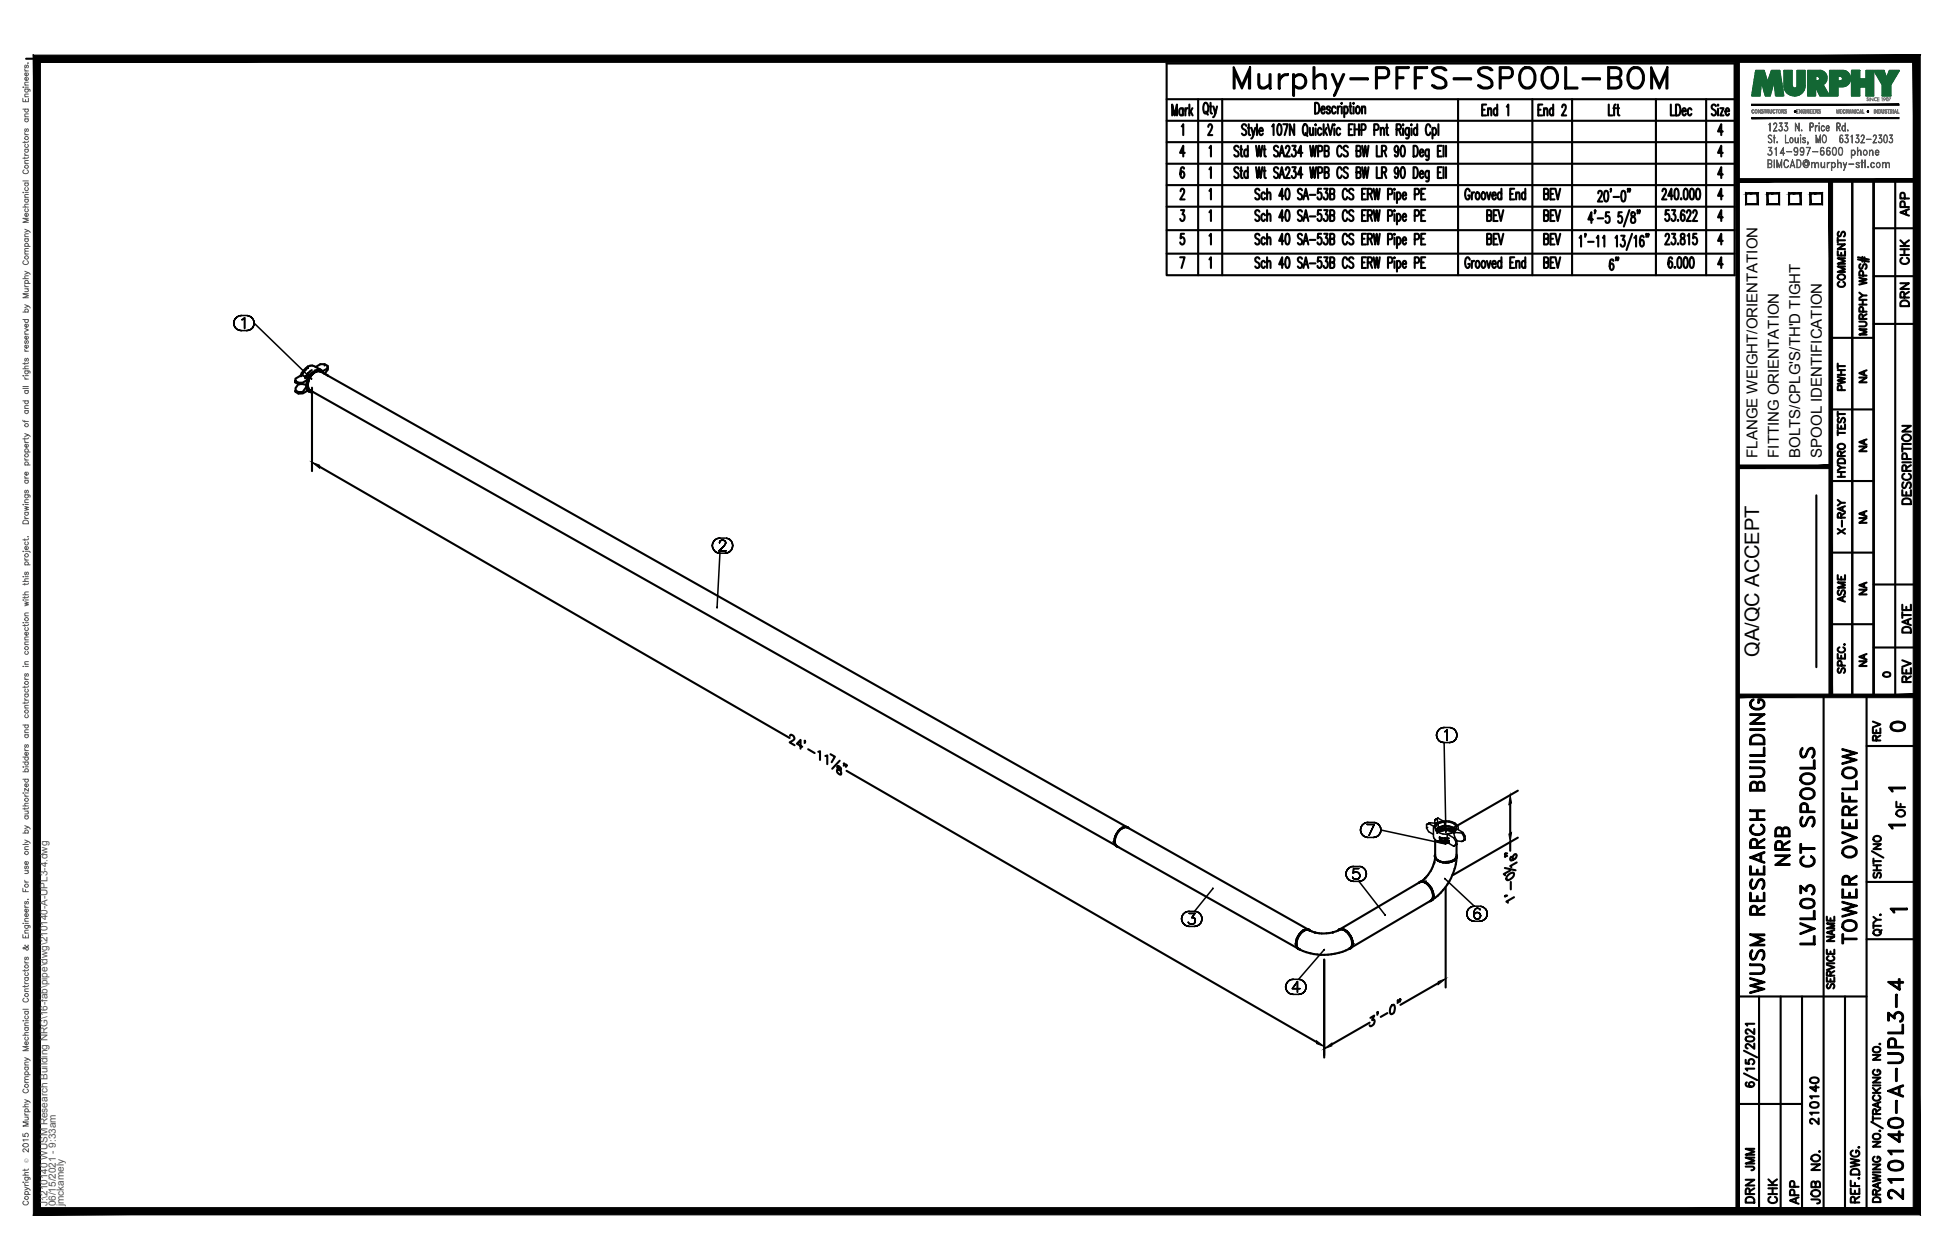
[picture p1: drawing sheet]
<svg xmlns="http://www.w3.org/2000/svg" width="432mm" height="279mm" viewBox="0 0 432 279" stroke-linecap="round" stroke-linejoin="round" font-family="sans-serif">
<defs><g id="words">
<text font-size="10.6" x="272.3" y="22.6">Murphy-PFFS-SPOOL-BOM</text>
<g font-size="6.6">
<text x="397.6" y="193" transform="rotate(-90 397.6 193)">NRB</text>
<text x="403.2" y="210.6" transform="rotate(-90 403.2 210.6)">LVL03 CT SPOOLS</text>
<text x="412.4" y="210.3" transform="rotate(-90 412.4 210.3)">TOWER OVERFLOW</text>
<text x="391.9" y="221.5" transform="rotate(-90 391.9 221.5)">WUSM RESEARCH BUILDING</text>
<text x="422.6" y="267.1" transform="rotate(-90 422.6 267.1)">210140-A-UPL3-4</text>
</g>
<g font-size="5.3">
<text x="417.7" y="163.3">0</text>
<text x="389.8" y="260.7" transform="rotate(-90 389.8 260.7)">JMM</text>
<text x="389.8" y="267.8" transform="rotate(-90 389.8 267.8)">DRN</text>
<text x="399.7" y="268.1" transform="rotate(-90 399.7 268.1)">APP</text>
</g>
<g font-size="4.9">
<text x="424" y="49" transform="rotate(-90 424 49)">APP</text>
<text x="424" y="59.6" transform="rotate(-90 424 59.6)">CHK</text>
<text x="359.5" y="61" transform="rotate(-90 359.5 61)">6&quot;</text>
<text x="409.9" y="64.9" transform="rotate(-90 409.9 64.9)">COMMENTS</text>
<text x="424" y="69.1" transform="rotate(-90 424 69.1)">DRN</text>
<text x="409.9" y="87.8" transform="rotate(-90 409.9 87.8)">PWHT</text>
<text x="424.4" y="112.9" transform="rotate(-90 424.4 112.9)">DESCRIPTION</text>
<text x="409.9" y="119.6" transform="rotate(-90 409.9 119.6)">X-RAY</text>
<text x="409.9" y="134.8" transform="rotate(-90 409.9 134.8)">ASME</text>
<text x="424.4" y="141.5" transform="rotate(-90 424.4 141.5)">DATE</text>
<text x="424.4" y="152.4" transform="rotate(-90 424.4 152.4)">REV</text>
<text x="417.7" y="165.5" transform="rotate(-90 417.7 165.5)">REV</text>
<text x="423" y="182.4" transform="rotate(-90 423 182.4)">OF</text>
<text x="403.9" y="250.5" transform="rotate(-90 403.9 250.5)">210140</text>
<text x="394.8" y="268.1" transform="rotate(-90 394.8 268.1)">CHK</text>
<text x="404.3" y="268.1" transform="rotate(-90 404.3 268.1)">JOB NO.</text>
</g>
<g font-size="4.4">
<text x="414.5" y="86.1" transform="rotate(-90 414.5 86.1)">NA</text>
<text x="414.5" y="101.2" transform="rotate(-90 414.5 101.2)">NA</text>
<text x="414.5" y="117.1" transform="rotate(-90 414.5 117.1)">NA</text>
<text x="414.5" y="133" transform="rotate(-90 414.5 133)">NA</text>
<text x="389.9" y="145.7" transform="rotate(-90 389.9 145.7)">QA/QC ACCEPT</text>
<text x="414.5" y="148.9" transform="rotate(-90 414.5 148.9)">NA</text>
</g>
<text font-size="4" x="416.3" y="151.3">0</text>
<g font-size="3.5">
<text x="417.3" y="176.7">1</text>
<text x="417.3" y="184.9">1</text>
<text x="417.7" y="203.6">1</text>
</g>
<g font-size="3.3">
<text x="389.5" y="101.5" transform="rotate(-90 389.5 101.5)">FLANGE WEIGHT/ORIENTATION</text>
<text x="394.3" y="101.5" transform="rotate(-90 394.3 101.5)">FITTING ORIENTATION</text>
<text x="399.1" y="101.5" transform="rotate(-90 399.1 101.5)">BOLTS/CPLG'S/TH'D TIGHT</text>
<text x="403.8" y="101.5" transform="rotate(-90 403.8 101.5)">SPOOL IDENTIFICATION</text>
</g>
<g font-size="2.2" fill="#545454">
<text x="10.5" y="267.5" transform="rotate(-90 10.5 267.5)">J:\210140 WUSM Research Building NRG\16-fab\pipe\dwg\210140-A-UPL3-4.dwg</text>
<text x="12.4" y="267.5" transform="rotate(-90 12.4 267.5)">06/15/2021 - 9:33am</text>
<text x="14.1" y="267.4" transform="rotate(-90 14.1 267.4)">jmckamely</text>
</g>
<text font-size="1.3" fill="#545454" x="6.3" y="257.9" transform="rotate(-90 6.3 257.9)">Ó</text>
</g></defs>
<!-- layer: HP-TWR-WLD -->
<g fill="none" stroke="#000" stroke-width=".47">
<path d="M65.5 84l1.4-.9 1.6 .9-1.4 .9h-.9l-.7-.4v.3zM65.5 84.8l.7 .4v-.3M66.4 85.2h.1M68 81.8l-.6 .6-.6 1M68.1 85.4l.1 .5-.1-.5M68.2 85.4l-1.1-.2h-.9l-.7 .8v.9l.7 .4v-.4l-.7-.3v.3M68.2 85.4l-1.1 1.5h-.9M68.2 81.3l1-.2 2 1a2.36 2.36 0 0 0-2.7 1.6 2.41 2.41 0 0 0 0 3.2l-.4-.3M68.2 81.3l.1 .3-.1-.3M68.2 84.9l-.1 .5 .1-.5M68.2 85.9l.2 .4-.2-.4M68.2 81.3a4.3 4.3 0 0 0-1.6 2.1"/>
<path d="M68.3 82.8l-.7 1.1zM68.4 84.3l-.2 .6 .2-.6M68.4 86.3l.3 .2-.3-.2M68.5 86.4l-1.4 .8-.9 .1M68.5 84l-.3 1.4 .3 1M68.5 86.4l179.1 101.2a2.04 2.04 0 0 1 0-2.7 2.07 2.07 0 0 1 2.4-1.4 1.1 1.1 0 0 0-1.3 .1v-.1a3.9 3.9 0 0 0-1.7 3M68.5 86.9h.9M68.7 83.8l-.5 1.6-.3 .2 .3-.2v.5l.5 .6M68.7 83.8l-.3 .5 .3-.5M68.7 83.1l-.6 1.1M69 83.3l-.3 .5 .3-.5M69 83.3l-.3 .5"/>
<path d="M69.1 82.1l-.8 .6M69.1 82.7l-.4 .4M69.4 82.8l-.4 .5 .4-.5M69.4 82.8l-.4 .5M69.8 82.5l-.4 .3 .4-.3M69.8 82.5l-.4 .3M70 81.4l1-.6h1l.6 .3v.6l-1.4 .8M70.3 82.3l-.5 .2 .5-.2M70.7 82.3h-.4h.4M70.7 82.2l179 101.1M71 82.4l-.3-.1-.9 .2v-.3v.3M71 82.4l-.3-.1 .3 .1"/>
<path d="M71.2 82.1l.5 .7M72 80.8v.3M72 82.9l.6 .3M72.6 81.1v.9l-.6 .9M247 186.5h.1M247.1 186.6h.1M247.6 187.6h.1M247.6 187.7l39.9 22.5M247.6 187.7l.3 .1M248.8 183.7l.4-.2h.8l39.9 22.6M248.8 183.7h.1M249.2 183.4a3.3 3.3 0 0 0-1.9 4.1l.3 .2a1.14 1.14 0 0 1-.6-1.2"/>
<path d="M249.6 183.4l.3 .1M249.8 183.4l.1 .1M249.9 183.5h.1M250 183.5l.3 .2M314.6 195.7l.2-.2-.3 .3M314.8 195.5l.8-.1 .4 .3M314.9 195.6l.3-.1 .8 .2M315 195.5l-.2 .1M315.9 194.8l.1-.2-.9 .8M315.9 195.7h.1M316 195.7l1.3 1.2M316 195.7l.5 .3"/>
<path d="M316.9 196.5l-.4-.5 .4 .5M317 199.8l.3-.1-.4 .2M317.2 197l-.3-.5 .3 .5M317.2 199.7l.3-.3-.3 .3M317.3 196.9a2.11 2.11 0 0 1 0 2.8M317.4 199.6l-.2 .1M317.5 197.5l-.3-.5 .3 .5M317.5 199.4l.2-.3-.2 .3M317.7 198.1l-.2-.6 .2 .6M317.7 198.1v1zM317.7 198.7h.1M317.7 198.6h.1"/>
<path d="M317.9 191.3a7.9 7.9 0 0 1-1.9 3.4M318.1 190.1l-.2 1.3 .1-.2M318.1 189.8l.1 .4M318.1 189.5a1.02 1.02 0 0 0 .7 1.4M318.1 186.2v3.6M318.1 190.1v-.2l.1 .3M318.1 189.6l-.1 .3M318.2 190.2l.6 .7M318.2 190.2l.2 .4M318.3 184.1l.1-.2-.1 .2M318.4 183.9l.9-.5zM318.5 184.3l.3-.2-.3 .2"/>
<path d="M318.7 184.5l.1-.1-.1 .1M318.8 190.8h.1M318.8 190.9l1.7 .3M318.8 184.1l.5-.2-.5 .2M318.8 184.4l.5-.2-.5 .2M318.8 190.9h.1M319.1 186.3l.8 .2zM319.3 185.8l-.5-.2 .5 .2M319.3 186.6l-.2-.1 .2 .1M319.3 183.4l.6-.2-.6 .2M319.3 183.9l.6-.1-.6 .1M319.3 184.2l.6-.1-.6 .1"/>
<path d="M319.9 185.9l-.6-.1 .6 .1M319.9 186.8l-.6-.2 .6 .2M319.9 183.2h.6h-.6M319.9 183.8h.6h-.6M319.9 186.5h.6h-.6M319.9 184.1h.6h-.6M320.5 186l-.6-.1 .6 .1M320.5 186.8h-.6h.6M320.5 184.1h.6h-.6M320.5 183.8h.6h-.6M320.5 186.5h.6h-.6M320.5 191.2h.6h-.6"/>
<path d="M320.5 183.2l1.2 .2M321.1 186.8h-.6h.6M321.1 184.1l.6 .1-.6-.1M321.1 191.2l.6-.1-.6 .1M321.1 185.9l-.6 .1M321.7 183.9l-.6-.1 .6 .1M321.7 184.2l.5 .2-.5-.2M321.7 183.4l.9 .5zM321.7 191.1l.5-.2-.5 .2M322.2 184.1l-.5-.2 .5 .2M322.2 184.4h.1M322.2 190.9l.4-.3-.4 .3"/>
<path d="M322.2 190.9h.1M322.2 190.8h.1M322.4 184.3l-.2-.2 .2 .2M322.6 190.6l.2-.4-.2 .4M322.7 184l-.1-.1 .1 .1M322.9 187.3v2.5a2.02 2.02 0 0 1-2.4 1.3M322.9 190.2a12.7 12.7 0 0 1-5.4 9.3M322.9 189.8l-.1 .4 .1-.3v.2M322.9 190.2a3.1 3.1 0 0 1-3.6 .9M322.9 189.5v.7M322.9 190.1v.1M287.2 209.3h.1"/>
<path d="M287.2 209.3l.3 .9M287.4 209.3h.1M287.5 210.1l.3 .2h-.2M287.5 210.1l.3 .3M287.8 207.6a2.79 2.79 0 0 0-.3 2.5M287.8 210.3l.1 .1M287.8 210.4h.1M287.9 210.5l.2 .1M287.9 210.4l.2 .1M289 206.4h.1M289 206.4a3.3 3.3 0 0 0-1.4 3.8 11.9 11.9 0 0 0 11.6 .1h-.1l.5-.3 .1-.4M289.4 206.1a3.5 3.5 0 0 0-2.1 3.6l.6 .8-.4-.3"/>
<path d="M289.4 206.1l-.5 .2-.8 .8M289.4 206.1a3.6 3.6 0 0 0-2.2 3.2M289.4 206.1l.7 .1M289.5 206.1a3.5 3.5 0 0 0-2.1 3.7M289.8 206.1l.5 .1-.4-.1M289.8 206.1l.5 .2-.2-.1M289.8 206.1h-.4M289.9 206.1l1.7 .7h-.2a8.8 8.8 0 0 0 4.2-.1l-.2 .1M289.9 206.1l-.9 .3M290 206.1l.1 .1M290.2 206.3l.1 .1M290.3 206.2l.2 .2"/>
<path d="M297.1 206l-.3 .2 .5-.2M297.2 206l17.5-10.4a2.18 2.18 0 0 1 2.4 1.4 2 2 0 0 1 0 2.7l-17.5 10.4M297.5 206.1h-.3l-1.7 .6M297.5 206.1l.9 .5M297.5 206.1l.5 .1M297.7 206.1h-.9M297.7 206.1l.4 .1M297.7 206.1h-.8M298 206.3h.1M298 206.2l.4 .4M298.1 206.2l.8 .8-.8-.8a1.05 1.05 0 0 0-1.5 .1M298.1 206.2l1.2 1.3"/>
<path d="M298.4 206.6a3.1 3.1 0 0 1 1.1 3.4M299.3 207.5l.4 1.1M299.3 207.5a2.05 2.05 0 0 1 0 2.8l-.3 .1M299.5 210.1l-.2 .2M299.7 209.2h.1M299.7 208.6v1M299.7 209.6l-.4 .6M299.7 208.6l.1 .6M299.8 209.2l-.1 .4M299.9 209.2h.1"/>
</g>
<g fill="none" stroke="#000" stroke-width=".34">
<path d="M51.8 71.7l.1 .5-.1-.5M51.9 71.1l-.1 .6 .1-.6M51.9 72.2l.2 .4-.2-.4M52.1 70.7l-.2 .4 .2-.4M52.1 72.6l.4 .4-.4-.4M52.5 70.3l-.4 .4 .4-.4M52.5 73l.5 .2-.5-.2M53 70l-.5 .3 .5-.3M53 73.2l.5 .1-.5-.1M53.5 70h-.5h.5M53.5 73.3h1.2M53.5 70h1.2"/>
<path d="M53.6 70.9l.3-.1-.3 .1M53.9 70.8l.3-.3-.3 .3M54.2 70.5v2.3v-2.3M54.7 73.3l.5-.1-.5 .1M55.2 70h-.5h.5M55.2 73.2l.5-.2-.5 .2M55.7 70.3l-.5-.3 .5 .3M55.7 73l.3-.4-.3 .4M56 70.7l-.3-.4 .3 .4M56 72.6l.2-.4-.2 .4M56.2 71.1l-.2-.4 .2 .4M56.2 72.2l.1-.5-.1 .5"/>
<path d="M56.3 71.7l-.1-.6 .1 .6 12.8 12.3-.1-.1M158.6 119.6l-.4 .4 .4-.4M159 119.4l-.4 .2 .4-.2M159.6 119.3l-.6 .1 .6-.1M159.6 119.3h1.2M159.7 119.9l.2-.1-.2 .1M159.9 119.8h.5h-.5M160.4 119.8l.2 .1-.2-.1M160.6 119.9l.1 .1-.1-.1M161.3 119.4l-.5-.1 .5 .1M161.7 119.6l-.4-.2 .4 .2M157.9 121l.1 .5-.1-.5"/>
<path d="M158 120.5l-.1 .5 .1-.5M158 121.5l.2 .4-.2-.4M158.2 120l-.2 .5 .2-.5M158.2 121.9l.4 .4-.4-.4M158.6 122.3l.4 .3-.4-.3M159 122.6l.6 .1-.6-.1M159.4 122.2h1.5h-1.5M159.5 120.4v-.1v.1M159.5 120.3l.1-.3-.1 .3M159.6 120l.1-.1-.1 .1M160.5 121.1l-1.1 1.1 1.1-1.1M160.7 120.7l-.2 .4 .2-.4"/>
<path d="M160.7 120l.2 .3-.2-.3M160.8 122.7l.5-.1-.5 .1M160.8 122.7h-1.2l-.7 12.1v-.1M160.9 120.5l-.2 .2 .2-.2M160.9 120.3v.2v-.2M161.3 122.6l.4-.3-.4 .3M161.7 122.3l.4-.4-.4 .4M162.1 120l-.4-.4 .4 .4M162.1 121.9l.2-.4-.2 .4M162.3 120.5l-.2-.5 .2 .5M162.3 121.5l.1-.5-.1 .5M162.4 121l-.1-.5 .1 .5"/>
<path d="M318.4 163l.1 .5-.1-.5M318.5 162.5l-.1 .5 .1-.5M318.5 163.5l.3 .5-.3-.5M318.8 162l-.3 .5 .3-.5M318.8 164l.3 .4-.3-.4M319.1 161.7l-.3 .3 .3-.3M319.1 164.4l.5 .2-.5-.2M319.6 161.4l-.5 .3 .5-.3M319.6 164.6l.5 .1-.5-.1M320.1 161.3l-.5 .1 .5-.1M320.1 161.3h1.2M320.2 162.2h.2h-.2"/>
<path d="M320.4 162.2l.4-.4-.4 .4M320.8 161.8v2.4v-2.4M321.3 164.7l.5-.1-.5 .1M321.3 164.7h-1.2l.4 19.7M321.8 161.4l-.5-.1 .5 .1M321.8 164.6l.5-.2-.5 .2M322.3 161.7l-.5-.3 .5 .3M322.3 164.4l.4-.4-.4 .4M322.7 162l-.4-.3 .4 .3M322.7 164l.2-.5-.2 .5M322.9 162.5l-.2-.5 .2 .5M322.9 163.5v-.5v.5"/>
<path d="M322.9 163v-.5v.5M268.8 197h.1M268.8 197l-4 5.1h-1.2M298.4 193.8v.5v-.5M298.4 193.3v.5v-.5M298.4 194.3l.3 .5-.3-.5M298.7 192.8l-.3 .5 .3-.5M298.7 194.8l.4 .3-.4-.3M299.1 192.4l-.4 .4 .4-.4M299.1 195.1l.4 .3-.4-.3M299.5 192.2l-.4 .2 .4-.2M299.5 195.4h.5h-.5"/>
<path d="M300 194.8l-.2-.3 .2 .3M300 193.6v-.1v.1M300 192.1l-.5 .1 .5-.1M300 192.6v1v-1M300 194.8h.1M300 193.5l.4-.1-.4 .1M300 195.4h1.2M300 192.1h1.2M300.4 195l-.4-.2 .4 .2M300.4 193.4h.3h-.3M300.7 195h-.3h.3M300.7 193.4l.4 .1-.4-.1"/>
<path d="M301.1 194.8l-.4 .2 .4-.2M301.1 193.5l.2 .2-.2-.2M301.2 192.6h-1.2h1.2M301.2 195.4h.5h-.5M301.2 195.4l5.8 7.4M301.3 194.6l-.2 .2 .2-.2M301.3 193.7l.1 .4-.1-.4M301.4 194.1l-.1 .5zM301.6 184.1l.1 .5-.1-.5M301.7 183.5l-.1 .6 .1-.6M301.7 184.6l.2 .4-.2-.4M301.7 192.2l-.5-.1 .5 .1"/>
<path d="M301.7 195.4l.5-.3-.5 .3M301.9 183l-.2 .5 .2-.5M301.9 185l.3 .4-.3-.4M302.2 192.4l-.5-.2 .5 .2M302.2 195.1l.4-.3-.4 .3M302.2 182.7l-.3 .3 .3-.3M302.2 185.4l.5 .2-.5-.2M302.6 192.8l-.4-.4 .4 .4M302.6 194.8l.2-.5-.2 .5M302.7 182.4l-.5 .3 .5-.3M302.7 185.6l.5 .1-.5-.1M302.8 193.3l-.2-.5 .2 .5"/>
<path d="M302.8 194.3l.1-.5-.1 .5M302.9 193.8l-.1-.5 .1 .5M303.1 182.8h1.5h-1.5M303.2 182.4h-.5h.5M303.2 185.7h1.2M303.2 182.4h1.2M304.4 185.7l.6-.1-.6 .1M304.6 182.8l-1.1 2.4 1.1-2.4M305 182.4h-.6h.6M305 185.6l.4-.2-.4 .2M305.4 182.7l-.4-.3 .4 .3M305.4 185.4l.4-.4-.4 .4"/>
<path d="M305.8 183l-.4-.3 .4 .3M305.8 185l.2-.4-.2 .4M306 183.5l-.2-.5 .2 .5M306 184.6l.1-.5-.1 .5M306.1 184.1l-.1-.6 .1 .6 14.3 3M316.2 182.9v.7l.5 .8 1 .6M316.5 182.7l.4-.3-.4 .3M316.5 183.5l-.3 .1M316.9 182.4l-.7 .5 .3-.2M318.1 183.4l.7-.8-1.9-.2-.2 .2 1.4 .8v.3M318.3 181.7l-.3 .1v.8M318.3 181.7l.5-.3-.5 .3"/>
<path d="M318.3 182.4l-.2 .2M318.5 181.6l-.5 .2 .3-.1M318.5 181.6l.3-.2 1.4 .8-1.4 .4zM318.5 181.6l-.5 .2M318.5 182.5l-.7 .7-.1 2.2a2.44 2.44 0 0 0 2.8 1.6h.7M318.5 182.5l.3 .1-.3-.1M318.5 184.7l.3-.1-.3 .1M318.5 182.5a4.3 4.3 0 0 1 3.9 0M318.6 184.4l.2 .1M318.8 181.4l-.3 .2M318.8 182.6a1.13 1.13 0 0 0-.7 1.3 1.13 1.13 0 0 0 1.2 .9 3 3 0 0 0 3.5-.8 1.08 1.08 0 0 0-.6-1.4M318.8 184.5l-.2-.2 .2 .2"/>
<path d="M318.8 186.4l-.3 .1 .3-.1M318.8 182.6v1.9M318.8 182.6a4 4 0 0 1 3.4 0M318.8 184.5a3.6 3.6 0 0 1 3.4 0M319.1 186.5l.8 .3h1.2M319.9 183.9l.3 .2-1.4 .4M320.2 182.2v1.9M320.3 194.9l-.1-.1 6.6 6.1M320.8 184.9l1.4 .9 .5 .8v.8l-.5 .2 .3-.1-.3 .1-1.4-.8zM320.8 184.9l1.4-.3 .3 1.1 .4 .8-.2 .1M321.2 183.9l-.7-.1-1.4 .3M322.2 184.5l.2-.2-.2 .2"/>
<path d="M322.2 184.5h.1M322.4 184.7l-.2-.1 .2 .1M322.4 182.5a1.37 1.37 0 0 1 .8 1.5M322.4 182.5l-.2 .1M322.7 187.4l.2-.2-.2 .2M322.7 187.4l-.5 .2M322.9 183.8l1.4 .8 .5 .8-.3 .2-.5-.9-1.8-.1zM322.9 186.2l-.1 .1M324.5 186.3l-.2 .1 .2-.1M324.5 186.3l-.5 .3 .3-.2-.3 .2-1.1-.1v.7l-.4 .3 .4-.3M324.5 185.6v.7l-.5 .3M324.8 185.4v.8l-.3 .1"/>
<path d="M324.8 186.2l-.3 .1M261.9 203.7l.1 .5-.1-.5M262 203.2l-.1 .5 .1-.5M262 204.2l.2 .5-.2-.5M262.2 202.8l-.2 .4 .2-.4M262.2 204.7l.4 .4-.4-.4M262.6 202.4l-.4 .4 .4-.4M262.6 205.1l.5 .2-.5-.2M263.1 202.2l-.5 .2 .5-.2M263.1 205.3l.5 .1-.5-.1M263.4 204.5l.2 .3zM263.6 202.1l-.5 .1 .5-.1"/>
<path d="M263.6 202.6h1.3h-1.3M263.6 204.8l.7 .1zM263.6 205.4h1.2M264.2 203.5h.3h-.3M264.5 203.5l.2 .1-.2-.1M264.6 204.8l-.3 .1 .3-.1M264.7 203.6l.2 .1-.2-.1M264.8 205.4l.5-.1-.5 .1M264.9 202.6l-.7 .9 .7-.9M264.9 204.6l-.3 .2 .3-.2M264.9 203.7l.1 .3-.1-.3M265 204l-.1 .6z"/>
<path d="M265.3 202.2l-.5-.1 .5 .1M265.3 205.3l.5-.2-.5 .2M265.8 202.4l-.5-.2 .5 .2M265.8 205.1l.3-.4-.3 .4M266.1 202.8l-.3-.4 .3 .4M266.1 204.7l.2-.5-.2 .5M266.3 203.2l-.2-.4 .2 .4M266.3 204.2l.1-.5-.1 .5M266.4 203.7l-.1-.5 .1 .5M285 218.8l.1 .6-.1-.6M285.1 218.3l-.1 .5 .1-.5M285.1 219.4l.2 .4-.2-.4"/>
<path d="M285.3 217.9l-.2 .4 .2-.4M285.3 219.8l.4 .4-.4-.4M285.7 217.5l-.4 .4 .4-.4M286.1 217.2l-.4 .3 .4-.3M286.5 219.2h1.6h-1.6M286.7 217.2h-.6h.6M287.6 217.7l-1.1 1.5 1.1-1.5M287.6 217.7v2.3v-2.3M288.4 217.2h-.5h.5M288.8 217.5l-.4-.3 .4 .3M289.2 217.9l-.4-.4 .4 .4M289.2 219.8l.2-.4-.2 .4"/>
<path d="M289.4 218.3l-.2-.4 .2 .4M289.4 219.4l.1-.6-.1 .6M289.5 218.8l-.1-.5 .1 .5M293.5 210.6h.1l-5.7 6.6h-1.2M325.1 202.6l.1 .5-.1-.5M325.2 202.1l-.1 .5 .1-.5M325.2 203.1l.2 .5-.2-.5M325.4 201.6l-.2 .5 .2-.5M325.4 203.6l.4 .3-.4-.3M325.8 201.3l-.4 .3 .4-.3M325.8 203.9l.5 .3-.5-.3M326.3 201l-.5 .3 .5-.3"/>
<path d="M326.3 204.2l.5 .1-.5-.1M326.7 202.4v.6v-.6M326.8 200.9l-.5 .1 .5-.1M326.8 204.3h1.2M326.8 200.9h1.2M326.8 201.9l-.1 .5 .1-.5M326.8 202.7l-.1 .3 .1 .4-.1-.4zM326.8 203.4l.3 .3-.3-.3M327.1 201.5l-.3 .4 .3-.4M327.1 202.4l-.3 .3 .3-.3M327.1 203.7l.3 .1-.3-.1M327.4 201.4l-.3 .1 .3-.1"/>
<path d="M327.4 202.3l-.3 .1 .3-.1M327.4 203.8h.1h-.1M327.5 202.3h-.1h.1M327.5 203.8l.4-.1-.4 .1M327.6 201.4h-.2h.2M327.9 202.4l-.4-.1 .4 .1M327.9 203.7l.2-.3-.2 .3M328 201.5l-.4-.1 .4 .1M328 204.3l.5-.1-.5 .1M328.1 202.7l-.2-.3 .2 .3M328.1 201.7l-.1-.2 .1 .2M328.1 203.4l.1-.3-.1 .3"/>
<path d="M328.1 202.7l.1 .4zM328.5 201l-.5-.1 .5 .1M328.5 204.2l.5-.3-.5 .3M329 201.3l-.5-.3 .5 .3M329 203.9l.3-.3-.3 .3M329.3 201.6l-.3-.3 .3 .3M329.3 203.6l.3-.5-.3 .5M329.6 202.1l-.3-.5 .3 .5M329.6 203.1l.1-.5-.1 .5M329.7 202.6l-.1-.5 .1 .5M285.7 220.2l.4 .2-.4-.2M286.1 220.4l.6 .1-.6-.1"/>
<path d="M286.7 220.5h1.2M287.9 220.5l.5-.1-.5 .1M288.4 220.4l.4-.2-.4 .2M288.8 220.2l.4-.4-.4 .4"/>
</g>
<path d="M247 186.5l-.4 .2M247.1 186.6l-.2 .2M315.8 195.4l.1 .3M316.1 195.2l-.1 .5M299.7 209.2l.3 .3M299.8 209.1l.5 .2" fill="none" stroke="#000" stroke-width=".22"/>
<!-- layer: PS-BDR -->
<g fill="#000" stroke="#000" stroke-width=".22">
<path d="M388.3 26.1v.2l32.6-.2zM388.3 26.3l32.6-.2v.2z"/>
<path d="M388.3 23.1v.3l32.6-.3zM388.3 23.4l32.6-.3v.3z"/>
<path d="M7.4 12.2v257.2l1.6-1.6zM7.4 12.2l1.6 1.6v254zM7.4 12.2l1.6 1.6 416.6-1.6zM9 13.8l416.6-1.6-1.5 1.6zM425.6 12.2l-1.5 1.6 1.5 255.6zM424.1 13.8l1.5 255.6-1.5-1.6zM7.4 269.4h418.2l-1.5-1.6zM9 267.8h415.1l-416.7 1.6z"/>
</g>
<!-- layer: PS-BDR-T -->
<g fill="none" stroke="#000" stroke-width=".47">
<path d="M415.3 40v114.3h-4.7v-114.2v114.2h-4.8v-114.2M387 42.9h2.6v2.4h-2.6zM391.8 42.9h2.6v2.4h-2.6zM396.6 42.9h2.5v2.4h-2.5zM401.3 42.9h2.6v2.4h-2.6zM411.8 57.5l2.5 .5M411.8 57.1l2.5 .5M412.4 58.6a.59 .59 0 0 0-.3 .5 .59 .59 0 0 0 .4 .5l.3-.1 .3-.8 .4-.1a.64 .64 0 0 1 0 1M412.8 57v1M413.3 57.1v1M405.8 74.9h9.5M412.1 71.3l1.4 .1a.52 .52 0 0 1 .2 .6 .52 .52 0 0 1-.4 .4h-1.2"/>
<path d="M412.1 61.6l1.7 .4-1.7 .3 1.7 .4-1.7 .4M412.1 67.5h1.7M412.1 66.5h1.7M412.1 64.9l.8 .6M412.9 70.7l-.1-.9-.4-.1-.3 .3v.7h1.7M412.9 66.5v1M413 69.1l-.1-.9-.5-.1-.3 .3v.7h1.7M413 61.1l-.1-.9-.5-.1-.3 .3v.7h1.7M413.8 73h-1.7l1.7 .6-1.7 .6h1.7M413.8 65.5h-.9l-.8 .6M413.8 69.7l-.9 .5M405.8 90.8h9.5"/>
<path d="M407.4 94.1v1h1.6v-1M407.4 96h1.6M407.4 91.3v1.1M407.4 95.4v1.1M407.4 91.8h1.6M407.4 98.7a.79 .79 0 0 1 1-.3 .79 .79 0 0 1 .5 .9 .78 .78 0 0 1-1 .3 .78 .78 0 0 1-.5-.9zM407.6 92.7a.59 .59 0 0 0-.3 .5 .59 .59 0 0 0 .4 .5l.3-.1 .3-.8 .4-.1a.65 .65 0 0 1 0 1M408.1 94.5v.6M402.6 109.8v38.1M405.8 106.7h9.5M407.4 105.7h1.6M407.4 104.7h1.6"/>
<path d="M407.4 103.1l.7 .6M407.4 102a.9 .9 0 0 1 1.6 .2v.5h-1.6zM408.1 101.1l-.1-.9-.3-.1-.3 .3v.7h1.6M408.1 104.7v1M409 103.7h-.9l-.7 .6M409 100.1l-.9 .5M405.8 122.5h9.5M405.8 138.4h9.5M407.4 145v1h1.6v-1M407.6 148.2a.59 .59 0 0 0-.3 .5 .59 .59 0 0 0 .4 .5l.3-.2 .3-.7 .4-.1a.65 .65 0 0 1 0 1M407.7 143.5a.59 .59 0 0 0-.3 .7 .59 .59 0 0 0 .6 .5h.4a.59 .59 0 0 0 .6-.5 .59 .59 0 0 0-.4-.7M408.1 145.4v.6"/>
<path d="M408.2 147.6l-.1-.9-.4-.2-.3 .4v.7h1.6M408.8 142.9h.2z"/>
</g>
<!-- layer: PS-DIM -->
<path d="M5.8 13h419" fill="none" stroke="#000" stroke-width=".47"/>
<!-- layer: 0 -->
<g fill="none" stroke="#000" stroke-width=".47">
<path d="M415.3 40v114.3M420.1 40v114.3M415.3 50.6h9.5M415.3 61.2h9.5M415.3 71.8h9.5M415.3 129.6h9.5M415.3 143.6h9.5M386.6 238l2.9 1.5M386.6 233l2.9 1.5M387 235v.8l.8 .1a.62 .62 0 0 1 0-.9 .62 .62 0 0 1 .9 .1 .62 .62 0 0 1-.2 .9M387 230l.8-.2a.85 .85 0 0 1 1.1 .6 1.14 1.14 0 0 1-1.9 0zM388.9 237h-1.9l.3 .4"/>
<path d="M388.9 231.4v1.2l-1-.8-.6-.3-.3 .2v.5l.4 .3M388.9 228.2v1.1l-1-.8-.6-.3-.3 .2v.5l.4 .3M388.9 227h-1.9l.3 .4M387.2 240a.47 .47 0 0 0-.2 .7 1.13 1.13 0 0 0 1.9-.3 .56 .56 0 0 0-.6-.5 .56 .56 0 0 0-.6 .5 .56 .56 0 0 0 .5 .6"/>
</g>
<g fill="#000" stroke="#000" stroke-width=".22">
<path d="M384.8 13l.8 255.6v-255.6zM384.8 13l.8 255.6h-.8z"/>
<path d="M385.2 39.6v.8l39.6-.8zM385.2 40.4l39.6-.8v.8z"/>
<path d="M424.5 40l.8 114.3v-114.3zM424.5 40l.8 114.3h-.8z"/>
<path d="M385.2 153.9v.8l39.6-.8zM385.2 154.7l39.6-.8v.8z"/>
</g>
<!-- layer: PS-LOGO -->
<g fill="none" stroke="#545454" stroke-width=".22">
<path d="M5.1 19.3h.1zM5.5 19.8h.9l.2 .1v.4M5.5 15.3v.3l.3 .1M5.5 18.9h.8M5.5 15.7h.8M5.5 19.3h.8M5.7 19.8a.38 .38 0 0 0-.1 .5 .38 .38 0 0 0 .6 0 .38 .38 0 0 0-.1-.5M5.7 14.4l-.2 .3v.3h.3l.1-.4 .2-.2 .2 .3-.2 .4M6.1 17.2a.38 .38 0 0 1 .1 .5 .38 .38 0 0 1-.6 0 .38 .38 0 0 1 .1-.5h.1v.7M6.1 16.2a.38 .38 0 0 1 .1 .5 .38 .38 0 0 1-.6 0 .38 .38 0 0 1 .1-.5h.1v.6M6.2 13.9v.1zM6.3 18.2l-.8 .1v.3l.2 .3"/>
<path d="M5.1 21.8v.7h1.2v-.7M5.1 24.2h1.2M5.4 37.7a.43 .43 0 0 0-.3 .5 .43 .43 0 0 0 .4 .3h.3a.43 .43 0 0 0 .5-.3 .43 .43 0 0 0-.3-.5M5.5 34v.3l.3 .1M5.5 29.4v.3l.3 .2M5.5 31.3v.4M5.5 34.8v.4M5.5 36.2h.8M5.5 34.4h.8M5.5 33.1h.8M5.5 29.9h.8M5.5 26.4h.8"/>
<path d="M5.5 25.9h.8M5.5 21.4h.8M5.7 33.1a.38 .38 0 0 0-.1 .5 .38 .38 0 0 0 .6 0 .38 .38 0 0 0-.1-.5M5.7 32a.4 .4 0 0 0-.1 .6 .4 .4 0 0 0 .6 0 .4 .4 0 0 0-.1-.6M5.7 28.6l-.2 .2v.3h.3l.1-.4 .2-.1 .2 .2-.2 .4M5.7 26.4a.38 .38 0 0 0-.1 .5 .38 .38 0 0 0 .6 0 .38 .38 0 0 0-.1-.5M5.7 24.2a.38 .38 0 0 0-.1 .6 .38 .38 0 0 0 .6 0 .38 .38 0 0 0-.1-.6M5.7 22.1v.4M6.3 35.6h-.8v.3l.2 .3M6.3 34.8l-.3 .3h-.9M6.3 31.3l-.3 .3h-.9M6.3 25.3h-.8v.3l.2 .3"/>
<path d="M6.3 20.9h-.8v.3l.2 .2M391.9 34.2l.2 .2M392 36.3l.6-.1v-.6l-.6-.1v1.6l.6-.1v-.6h-.6M392.1 30a.44 .44 0 0 1 .7 .2 .38 .38 0 0 0-.6-.2 .38 .38 0 0 0-.1 .5l.4 .3a.46 .46 0 0 1 .2 .7 .46 .46 0 0 1-.7-.1 .41 .41 0 0 0 .6 .1 .41 .41 0 0 0 0-.6l-.6-.4zM392.3 33.3a.53 .53 0 0 1 .5 .8 .53 .53 0 0 1-.9 0 .47 .47 0 0 0 .7 .2l.2-.3M392.4 27.2l-.1 1.9v-1.7l-.2 .2zM392.4 36.3l.3 .1v.6l-.8 .2v-1.8l.8 .2v.6l-.3 .2M392.5 33.4a.51 .51 0 0 1 .3 .5 .51 .51 0 0 1-.3 .5M392.7 32.8l-.7-.1h.8l-.5 .7M392.7 32.7l-.5 .7 .4 .1 .2 .3M393.1 30.5l.4 .1zM393.1 29l.8 .1h-.8l.7-1.3-.2-.5h-.2l-.3 .4 .1-.3a.39 .39 0 0 1 .6 0 .39 .39 0 0 1 0 .5l-.7 1.2"/>
<path d="M393.3 35.4v1.8zM393.3 29.9v1.8zM393.4 33l.4-.3v1.7l-.1-1.6zM393.9 35.4l.5 1.5 .6-1.5v1.8l-.1-1.4-.5 1.4-.5-1.4v1.4zM393.9 31.4l.1 .3zM393.9 31.5l.1 .1zM394.4 28.8l.1 .2M394.7 27.9a.55 .55 0 0 1 .4 .7 .55 .55 0 0 1-.7 .4l-.1-.3 .4 .3 .3-.4M394.7 33.9l.9 .1h-1l.7-1.3v1.7v-1.5l-.6 1.1M394.8 28l.2 .5-.2 .5M395 27.3l-.6-.1h.6l-.3 .8M395 27.2l-.4 .8 .4 .1v.3"/>
<path d="M395.5 28.8l.2 .2M395.7 35.5a.47 .47 0 0 1 .7 .3l-.3-.3h-.3a1.08 1.08 0 0 0 0 1.6h.3l.3-.3a.44 .44 0 0 1-.4 .4 .44 .44 0 0 1-.5-.4l-.1-.7zM395.8 29.9v1.7l.7 .1h-.7zM395.8 27.9a.55 .55 0 0 1 .5 .7 .55 .55 0 0 1-.7 .4l-.1-.3 .4 .3 .4-.4M396 28l.3 .5-.3 .5M396 33.6l1.2 .1zM396.2 27.3l-.6-.1h.7l-.5 .8M396.2 27.2l-.4 .8 .3 .1 .2 .3M396.9 30.6a.57 .57 0 0 1 .7 .4 .57 .57 0 0 1-.4 .7l-.3-.1-.2-.4zM396.9 36.8h.8M397 30.6a.52 .52 0 0 1 .4 .5 .52 .52 0 0 1-.4 .5l-.2-.4zM397 36.7h.7"/>
<path d="M397.3 35.4l.6 1.8-.6-1.5-.5 1.5zM397.7 33.3l.3 .4 .3-.1 .2-.3M397.7 33.1l.3-.3h.3l.2 .3M397.8 34.3h.5M397.9 30.5l.1 1 .3 .1 .3-.2-.3 .3-.3-.1-.1-.2zM398 27.2l.8 1.6v-1.6v1.9l-.8-1.6v1.6zM398 32.8l-.3 .4 .3 .5M398.2 32.8a1.22 1.22 0 0 1 .1 1.6M398.3 35.4h.5a1.05 1.05 0 0 1 0 1.8h-.5zM398.3 35.5a.84 .84 0 0 1 .9 .5 .84 .84 0 0 1-.2 .9l-.7 .2zM398.5 33.5l-.2 .2a.49 .49 0 0 1-.6-.2 .49 .49 0 0 1 .1-.6 .49 .49 0 0 1 .7 0v.4a.81 .81 0 0 1-.5 1.1l-.3-.2 .1 .2M398.5 33.3l-.3 .4"/>
<path d="M398.6 30.5v1.2zM399 30l.1-.1v.3zM399.1 33.3l.3 .4 .3-.1 .1-.3M399.1 33.1l.3-.3h.3l.1 .3M399.1 30h.1M399.1 30.5v1.2zM399.1 34.3h.6M399.4 28.8v.3l-.1-.1zM399.4 28.9h.1M399.4 32.8a.51 .51 0 0 0-.3 .4 .51 .51 0 0 0 .3 .5M399.5 32.8a1.22 1.22 0 0 1 .1 1.6M399.6 31.5h.6"/>
<path d="M399.6 30.8l.6 .6-.2 .3-.4-.1v-.2l.1 .2M399.6 30.7h.6M399.7 30.6v.3M399.8 33.5l-.1 .2a.5 .5 0 0 1-.7-.5 .5 .5 0 0 1 .7-.4l.2 .5a.83 .83 0 0 1-.5 1.1l-.3-.2 .1 .2M399.8 33.3l-.3 .4M399.9 35.6a.74 .74 0 0 1 1 .2 .74 .74 0 0 1-.1 1l-.1-1 .1 .9a.68 .68 0 0 0-.3-1.2 .68 .68 0 0 0-.8 .9 .66 .66 0 0 0 .4 .7 .66 .66 0 0 0 .7-.2 .7 .7 0 0 1-.9 .1 .7 .7 0 0 1-.2-.8zM400 36l.2-.2 .4 .1 .1 .2-.5-.2-.2 .3 .1 .4 .4 .1 .2-.2-.1 .2-.4 .1-.2-.2zM400.1 30.6l.1 .2-.2-.3-.4 .1v.2l.6 .5M400.1 31.2v.4M400.7 31.5h.1M400.8 31.9l-.1-.5 .1 .4-.2 .2M400.8 31.7v.1"/>
<path d="M401.3 28.1l.6-.1v-.6l-.6-.1-.1 1.8v-1.9h.5l.2 .4v.4l-.2 .2h-.4M401.3 32.7l-.7 1.7 .7-1.7h-.9l.9 .1M401.6 36v1.2zM401.8 33.6l1.2 .1zM401.8 36.1h.5l.1 1.1-.2-1-.3-.1-.3 .3zM402.4 27.8v1.3zM402.5 29.9l.5 1.5 .5-1.5v1.8l-.1-1.4-.4 1.4-.4-1.4-.1 1.4zM402.6 36.1h.4l.1 1.1-.1-1-.3-.1-.3 .3zM402.6 27.9l.3-.1-.3 .2-.2 .4zM403.2 27.2l.1 .1v.2zM403.2 27.3h.1M403.2 27.8l.1 1.3z"/>
<path d="M403.5 34l.4 .4 .3-.1 .1-.3M403.5 33.8l.4-.4 .3 .1 .1 .3M403.6 36l.2 1 .3 .1 .3-.2-.3 .3-.4-.1zM403.7 32.8h.5M403.8 32.8l-.2 .2a1.17 1.17 0 0 0 .2 1.4M403.8 27.9l.4-.1 .2 .4-.2-.3a.54 .54 0 0 0-.4 .6 .54 .54 0 0 0 .4 .5l.2-.3-.2 .4h-.2l-.3-.5zM403.8 33.4l-.3 .5M404.1 33.4l.2 .5-.2 .5M404.1 30l.2-.1a.95 .95 0 0 1 .6 .9 .95 .95 0 0 1-.6 .9 1.24 1.24 0 0 1-.2-1.7zM404.1 30.1l.2-.1a.87 .87 0 0 1 .5 .8 .87 .87 0 0 1-.5 .8 1.19 1.19 0 0 1-.2-1.5zM404.2 32.8l.1 .1-.4-.2a1.42 1.42 0 0 0-.2 1.7 .49 .49 0 0 0 .6-.2 .49 .49 0 0 0-.1-.7 .49 .49 0 0 0-.7 .1M404.4 36l.1 1.2z"/>
<path d="M404.8 28.4h.6l-.2-.5a.54 .54 0 0 0-.4 .6 .54 .54 0 0 0 .4 .5l.2-.3-.2 .4a.63 .63 0 0 1-.4-.6 .63 .63 0 0 1 .4-.7l.3 .7h-.7M404.9 34l.3 .4 .3-.1 .2-.3M404.9 33.8l.3-.4 .3 .1 .2 .3M405 36l.1 1.2zM405.1 32.8h.5M405.1 32.8l-.1 .2a1.17 1.17 0 0 0 .2 1.4M405.2 33.4l-.3 .5M405.3 36.1l.3-.1-.5 .5zM405.4 33.4l.3 .5-.3 .5M405.5 32.8l.2 .1a.36 .36 0 0 0-.6-.1l-.2 .6v.8l.2 .2a.49 .49 0 0 0 .6-.2 .49 .49 0 0 0-.1-.7 .49 .49 0 0 0-.7 .1M406 36v1.8zM406.2 36.1a.53 .53 0 0 1 .7 .5 .53 .53 0 0 1-.7 .5l-.2-.2 .3 .2a.51 .51 0 0 0 .5-.5 .51 .51 0 0 0-.5-.5l-.3 .2z"/>
<path d="M406.3 32.8l.4-.1a1.13 1.13 0 0 1 0 1.7h-.1a1.28 1.28 0 0 1-.3-1.6zM406.3 34.3h.6M406.3 32.8h.6M406.4 32.8l-.2 .6 .2 1M406.8 32.8l.2 .6-.2 1M407.2 28.1l.6-.1v-.6l-.6-.1-.1 1.8v-1.9l.7 .1 .1 .7-.3 .2h-.4M407.3 35.4l.1 1.8zM407.5 28.2l.4 .9-.3-.9M407.6 36.1h.5l.1 1.1-.2-1-.3-.1-.3 .3zM407.7 32.8l.3-.1a1.13 1.13 0 0 1 0 1.7h-.1a1.28 1.28 0 0 1-.2-1.6zM407.7 34.3h.5M407.7 32.8h.5"/>
<path d="M407.8 32.8l-.2 .6 .2 1M407.8 31.3l.3 .3 .4-.3M407.8 31l.3-.3 .4 .3M408 30.1h.4M408 30l-.1 .3a1.28 1.28 0 0 0 .2 1.3M408.1 30.7l-.3 .4M408.2 32.8l.2 .6-.2 1M408.2 30.7l.3 .4-.3 .5M408.4 30l.1 .2a.33 .33 0 0 0-.5-.2l-.2 .7 .2 .9a.48 .48 0 0 0 .5-.5 .48 .48 0 0 0-.5-.4l-.2 .1M408.5 27.9l.3-.1 .2 .3-.2-.2a.54 .54 0 0 0-.5 .6 .54 .54 0 0 0 .5 .5l.2-.2-.2 .3-.5-.3zM409 27.2l.1 1.9zM409 37l-.5-1 .5 1.2"/>
<path d="M409 31.4l.1 .2M409.2 30.7l.4 .1 .1 .2M409.3 30.6a.53 .53 0 0 1 .4 .6 .53 .53 0 0 1-.7 .4v-.2a.36 .36 0 0 0 .6 .1l.1-.2M409.3 36l-.6 1.8zM409.4 30.7l.3 .4-.3 .5M409.6 28.8v.3zM409.6 28.9v.1zM409.6 30l-.6-.1h.7l-.4 .8M409.6 29.9l-.4 .8M409.8 36.4h1.1zM410.4 33.3v1.7zM410.6 33.3a.53 .53 0 0 1 .7 .6 .53 .53 0 0 1-.7 .5l-.2-.2 .3 .2a.51 .51 0 0 0 .5-.5 .51 .51 0 0 0-.5-.6l-.3 .2z"/>
<path d="M410.6 29.9l-.1 1.8v-1.6l-.2 .2zM411.3 31.4l.2 .2M411.5 37h.6M411.5 36.4l.6 .3v.2a.38 .38 0 0 1-.3 .3 .38 .38 0 0 1-.4-.3l.2 .2M411.5 36.2h.6M411.6 36.1v.3M411.6 30.6a.52 .52 0 0 1 .5 .6 .52 .52 0 0 1-.7 .4l-.1-.2a.36 .36 0 0 0 .6 .1l.2-.2M411.7 32.7l.1 1.7zM411.8 30.7l.3 .4-.1 .3-.2 .2M412 36.1l.1 .2a.38 .38 0 0 0-.3-.3 .38 .38 0 0 0-.4 .3l.7 .5M412 36.7v.4M412 33.3h.5v1.1v-.8l-.2-.3-.5 .3z"/>
<path d="M412 30l-.6-.1h.7l-.5 .8M412 29.9l-.4 .8 .3 .1 .2 .2M412.5 36l.5 .1zM412.5 31.6l.8 .1h-.8l.7-1.3-.2-.4h-.2l-.3 .3 .1-.2a.39 .39 0 0 1 .6-.1 .39 .39 0 0 1 0 .6l-.7 1.1M412.7 35.4l.1 1.8zM413.2 33.3a.54 .54 0 0 1 .7 .6 .54 .54 0 0 1-.7 .5l-.2-.5zM413.4 35.4l.1 1.8zM413.7 30.8l1 .1zM414 36.9l.2 .1-.1 .2zM414 37l.1 .1zM414.4 33.3v1.1zM414.6 33.3h.5l.1 1.1-.1-1-.3-.1-.4 .3z"/>
<path d="M414.7 36.3l.3-.3 .4 .1v.3v-.2a.46 .46 0 0 0-.7 .4 .46 .46 0 0 0 .7 .4v-.1l-.2 .3a.59 .59 0 0 1-.5-.3 .59 .59 0 0 1 0-.6zM415.2 31.6l.8 .1h-.9a1.94 1.94 0 0 0 .8-1.4l-.2-.3h-.3l-.2 .3 .1-.2 .4-.2 .2 .5-.7 1.3M415.7 33.8h.7l-.2-.5a.48 .48 0 0 0-.5 .6 .48 .48 0 0 0 .6 .4l.1-.2-.1 .3a.53 .53 0 0 1-.6-.5 .53 .53 0 0 1 .6-.6l.2 .6h-.8M416 36.3l.1-.2a.53 .53 0 0 1 .7 .5 .53 .53 0 0 1-.7 .5l-.1-.2zM416.4 31.4l.2 .2M416.7 30.6a.53 .53 0 0 1 .5 .6 .53 .53 0 0 1-.7 .4l-.2-.2 .5 .2 .3-.3M416.9 30.7l.2 .4-.2 .5M417.1 30l-.6-.1h.6l-.4 .8M417.1 29.9l-.5 .8 .4 .1 .1 .2M417.3 36l.1 1.2zM417.5 36.1h.5l.1 1.1-.1-.8-.2-.3-.4 .3zM417.7 30l.3-.1a1.32 1.32 0 0 1 0 1.8l-.3-.1-.2-.7z"/>
<path d="M417.7 31.5h.5M417.7 30.1h.5M417.8 30l-.2 .7 .2 .9M418.2 30l.1 .7-.1 .9M418.3 36.1h.4l.1 1.1-.1-1-.3-.1-.3 .3zM418.8 31.4l.2 .2M419.1 30.6a.53 .53 0 0 1 .4 .6 .53 .53 0 0 1-.7 .4v-.2a.36 .36 0 0 0 .6 .1l.1-.2M419.3 30.7l.2 .4-.2 .5M419.4 30l-.6-.1h.7l-.4 .8M419.4 29.9l-.4 .8 .4 .1 .1 .2M5.1 42.7h.1zM5.1 45.9h1.2"/>
<path d="M5.1 40.1h1.2M5.4 57.8a.43 .43 0 0 0-.3 .5 .43 .43 0 0 0 .4 .4h.3a.43 .43 0 0 0 .5-.4 .43 .43 0 0 0-.3-.5M5.5 50.8l.8 .4-.8 .3M5.5 56.3h.8M5.5 54.6h1.2M5.5 52.9h.8M5.5 52.5h.8M5.5 44.2h.8M5.5 43.8h.8M5.5 40.6h.8M5.5 42.7h.8M5.7 54.6a.38 .38 0 0 1-.1-.5 .38 .38 0 0 1 .6 0 .38 .38 0 0 1-.1 .5"/>
<path d="M5.7 52.9a.38 .38 0 0 0-.1 .6 .38 .38 0 0 0 .6 0 .38 .38 0 0 0-.1-.6M5.7 46.3a.38 .38 0 0 0-.1 .6 .38 .38 0 0 0 .6 0 .38 .38 0 0 0-.1-.6M5.7 44.2a.38 .38 0 0 0-.1 .5 .38 .38 0 0 0 .6 0 .38 .38 0 0 0-.1-.5M5.7 41.6a.38 .38 0 0 0-.1 .6 .38 .38 0 0 0 .6 0 .38 .38 0 0 0-.1-.6M5.7 40.6a.38 .38 0 0 0-.1 .5 .38 .38 0 0 0 .6 0 .38 .38 0 0 0-.1-.5M6.1 47.3a.38 .38 0 0 1 .1 .6 .38 .38 0 0 1-.6 0 .38 .38 0 0 1 .1-.6h.1v.7M6.3 55.7l-.8 .1v.2l.2 .3M6.3 55.1h-.8v.3l.2 .3M6.3 51.8l-.8 .1v.3l.2 .3M6.3 51.2l.4 .4M6.3 48.4h-1.2l1.2 .4-1.2 .5h1.2M6.3 45.3h-.8v.3l.2 .3"/>
<path d="M6.3 43.1l-.8 .1v.3l.2 .3M5.1 70.9h1.2M5.1 69.2h1.2M5.1 61.8h1.2M5.5 77.4v.3l.3 .2M5.5 73.7v.2l.3 .2M5.5 72.8l.8 .4-.8 .3M5.5 67.5l.8 .4-.8 .3M5.5 63.1v.3l.3 .2M5.5 60.1l.8 .4-.8 .3M5.5 77.9h.8M5.5 74.1h.8"/>
<path d="M5.5 64h.8M5.5 63.6h.8M5.5 62.9h1.2M5.7 79.4l-.2 .3v.3h.3l.1-.4 .2-.2 .2 .3-.2 .4M5.7 75.6l-.2 .2v.3h.3l.1-.4 .2-.1 .2 .2-.2 .4M5.7 70.9a.38 .38 0 0 0-.1 .5 .38 .38 0 0 0 .6 0 .38 .38 0 0 0-.1-.5M5.7 69.2a.38 .38 0 0 1-.1-.6 .38 .38 0 0 1 .6 0 .38 .38 0 0 1-.1 .6M5.7 62.9a.38 .38 0 0 1-.1-.6 .38 .38 0 0 1 .6 0 .38 .38 0 0 1-.1 .6M6 64l.3 .3-.1 .3-.7 .1M6.1 76.5a.38 .38 0 0 1 .1 .6 .38 .38 0 0 1-.6 0 .38 .38 0 0 1 .1-.6h.1v.7M6.1 74.5a.38 .38 0 0 1 .1 .6 .38 .38 0 0 1-.6 0 .38 .38 0 0 1 .1-.6h.1v.7M6.1 71.9a.38 .38 0 0 1 .1 .5 .38 .38 0 0 1-.6 0 .38 .38 0 0 1 .1-.5h.1v.6"/>
<path d="M6.3 67.9l.4 .4M6.3 65.1h-1.2l1.2 .5-1.2 .4h1.2M6.3 61.2h-.8v.3l.2 .3M6.3 60.5l.4 .4M5.1 93.2l.2 .3h1M5.1 83.3h.1zM5.1 88.9h1.2M5.1 86.1h1.2M5.1 85.7h1.2M5.1 81.8h1.2M5.5 97.6v.3l.3 .2M5.5 96.1l.8 .4-.8 .3"/>
<path d="M5.5 83.6v.3l.3 .2M5.5 82.2l1 .1 .1 .4M5.5 80.4v.4M5.5 93.2v.4M5.5 97.1v.4M5.5 98.1h.8M5.5 91h.8M5.5 90.6h.8M5.5 86.6h.8M5.5 84.1h.8M5.5 83.3h.8M5.7 91a.38 .38 0 0 0-.1 .6 .38 .38 0 0 0 .6 0 .38 .38 0 0 0-.1-.6"/>
<path d="M5.7 88.9a.38 .38 0 0 0-.1 .5 .38 .38 0 0 0 .6 0 .38 .38 0 0 0-.1-.5M5.7 86.6a.38 .38 0 0 0-.1 .6 .38 .38 0 0 0 .6 0 .38 .38 0 0 0-.1-.6M5.7 82.2a.38 .38 0 0 0-.1 .6 .38 .38 0 0 0 .6 0 .38 .38 0 0 0-.1-.6M6.1 98.5a.38 .38 0 0 1 .1 .6 .38 .38 0 0 1-.6 0 .38 .38 0 0 1 .1-.6h.1v.7M6.3 97.1l-.3 .2h-.9M6.3 96.5l.4 .3M6.3 89.9l-.8 .1v.3l.2 .3M6.3 81.2h-.8v.3l.2 .3M6.3 80.4l-.3 .2h-.9M5.1 111.9h.1zM5.2 115.6a.69 .69 0 0 1 1.1 .1v.4h-1.2zM5.5 114.5v.3l.3 .2"/>
<path d="M5.5 112.3l.8 .2-.8 .2 .8 .3-.8 .2M5.5 109.7h.9l.2 .1v.5M5.5 105.6v.3l.3 .1M5.5 101.6v.2l.3 .2M5.5 119.5v.4M5.5 115h.8M5.5 113.6h.8M5.5 111.4h.8M5.5 106.5h.8M5.5 106h.8M5.5 103.1h1.2M5.5 102h.8"/>
<path d="M5.5 100.2h1.2M5.5 111.9h.8M5.7 113.6a.38 .38 0 0 0-.1 .6 .38 .38 0 0 0 .6 0 .38 .38 0 0 0-.1-.6M5.7 109.7a.4 .4 0 0 0-.1 .6 .4 .4 0 0 0 .6 0 .4 .4 0 0 0-.1-.6M5.7 108.7l-.2 .3v.3h.3l.1-.4 .2-.2 .2 .3-.2 .3M5.7 106.5a.38 .38 0 0 0-.1 .6 .38 .38 0 0 0 .6 0 .38 .38 0 0 0-.1-.6M5.7 103.1a.38 .38 0 0 1-.1-.5 .38 .38 0 0 1 .6 0 .38 .38 0 0 1-.1 .5M5.7 100.2a.4 .4 0 0 1-.1-.6 .4 .4 0 0 1 .6 0 .4 .4 0 0 1-.1 .6M6.1 104.7a.38 .38 0 0 1 .1 .5 .38 .38 0 0 1-.6 0 .38 .38 0 0 1 .1-.5h.1v.7M6.2 119h.1M6.3 119.4l-.3 .3h-.9M6.3 110.8l-.8 .1v.3l.2 .2"/>
<path d="M5.1 138.1h.1zM5.1 133h.1zM5.1 127.9h.1zM5.1 122.2h.1zM5.1 131.9h1.2M5.1 128.9h1.2M5.5 133.4l.8 .3-.8 .2 .8 .2-.8 .3M5.5 123.7v.3l.3 .2M5.5 129.4v.3M5.5 132.3v.4M5.5 138.5v.4M5.5 136.6h.8"/>
<path d="M5.5 125.3h1.2M5.5 124.2h.8M5.5 122.2h1l.2 .3M5.5 138.1h.8M5.5 133h.8M5.5 127.9h.8M5.7 139.2a.38 .38 0 0 0-.1 .5 .38 .38 0 0 0 .6 0 .38 .38 0 0 0-.1-.5M5.7 126.9l-.2 .2v.3h.3l.1-.4 .2-.1 .2 .2-.2 .4M5.7 125.3a.38 .38 0 0 1-.1-.6 .38 .38 0 0 1 .6 0 .38 .38 0 0 1-.1 .6M5.7 120.2a.38 .38 0 0 0-.1 .5 .38 .38 0 0 0 .6 0 .38 .38 0 0 0-.1-.5M6.1 121.2a.38 .38 0 0 1 .1 .5 .38 .38 0 0 1-.6 0 .38 .38 0 0 1 .1-.5h.1v.7M6.3 138.4l-.3 .3h-.9"/>
<path d="M6.3 135.9l-.8 .1v.3l.2 .3M6.3 132.2l-.3 .3h-.9M6.3 131.3h-.8v.3l.2 .3M6.3 129.3l-.3 .3h-.9M6.3 128.3l-.8 .1v.3l.2 .2M5.1 147.8h.1zM5.5 154.8v.3l.3 .2M5.5 150.2v.3l.3 .2M5.5 152.1v.5M5.5 155.6v.5M5.5 157h.8M5.5 155.3h.8"/>
<path d="M5.5 153.9h.8M5.5 150.7h.8M5.5 147.3h.8M5.5 142.9h.8M5.5 141.9h.8M5.5 147.8h.8M5.7 158.5a.38 .38 0 0 0-.1 .5 .38 .38 0 0 0 .6 0 .38 .38 0 0 0-.1-.5M5.7 153.9a.38 .38 0 0 0-.1 .6 .38 .38 0 0 0 .6 0 .38 .38 0 0 0-.1-.6M5.7 152.8a.38 .38 0 0 0-.1 .6 .38 .38 0 0 0 .6 0 .38 .38 0 0 0-.1-.6M5.7 149.4l-.2 .2v.3h.3l.1-.4 .2-.1 .2 .2-.2 .4M5.7 144.4a.38 .38 0 0 0-.1 .6 .38 .38 0 0 0 .6 0 .38 .38 0 0 0-.1-.6M6.1 140.2a.38 .38 0 0 1 .1 .6 .38 .38 0 0 1-.6 0 .38 .38 0 0 1 .1-.6h.1v.7"/>
<path d="M6.3 156.4h-.8v.3l.2 .3M6.3 155.6l-.3 .3h-.9M6.3 152.1l-.3 .3h-.9M6.3 146.7l-.8 .1v.3l.2 .2M6.3 142.4h-.8v.3l.2 .2M6.3 141.3h-.8v.3l.2 .3M5.1 175.8h.1zM5.1 170h.1zM5.1 178.7h1.2M5.1 172.8h1.2M5.1 171.1h1.2M5.1 169h1.2"/>
<path d="M5.1 167.9h1.2M5.1 160.8h1.2M5.5 176.1v.3l.3 .2M5.5 166v.3l.3 .1M5.5 179.1v.4M5.5 179.9h.8M5.5 176.6h.8M5.5 166.4h.8M5.5 162.9h.8M5.5 162.5h.8M5.5 175.8h.8M5.5 170h.8"/>
<path d="M5.7 172.8a.38 .38 0 0 0-.1 .5 .38 .38 0 0 0 .6 0 .38 .38 0 0 0-.1-.5M5.7 171.1a.38 .38 0 0 1-.1-.5 .38 .38 0 0 1 .6 0 .38 .38 0 0 1-.1 .5M5.7 169a.38 .38 0 0 0-.1 .5 .38 .38 0 0 0 .6 0 .38 .38 0 0 0-.1-.5M5.7 167.9a.4 .4 0 0 0-.1 .6 .4 .4 0 0 0 .6 0 .4 .4 0 0 0-.1-.6M5.7 165.1l-.2 .2v.4h.3l.1-.4 .2-.2 .2 .2-.2 .5M5.7 162.9a.38 .38 0 0 0-.1 .6 .38 .38 0 0 0 .6 0 .38 .38 0 0 0-.1-.6M5.7 160.8a.38 .38 0 0 0-.1 .5 .38 .38 0 0 0 .6 0 .38 .38 0 0 0-.1-.5M6 179.9l.3 .4-.3 .2h-.5M6.1 173.8a.38 .38 0 0 1 .1 .6 .38 .38 0 0 1-.6 0 .38 .38 0 0 1 .1-.6h.1v.7M6.1 166.8a.38 .38 0 0 1 .1 .6 .38 .38 0 0 1-.6 0 .38 .38 0 0 1 .1-.6h.1v.7M6.3 179.1l-.3 .3h-.9M6.3 178.1l-.8 .1v.3l.2 .2"/>
<path d="M6.3 174.8v.7l-.8-.7v.7M6.3 161.8l-.8 .1v.3l.2 .3M5.1 197v.7h1.2M5.1 187.3h1.2M5.1 184.7h1.2M5.5 195.2v.2l.3 .2M5.5 186.3l.8 .3-.8 .3M5.5 183.1l.8 .3-.8 .4M5.5 195.6h.8M5.5 193.1h.8M5.5 188.4h.8M5.5 180.9h.8"/>
<path d="M5.7 199.9l-.2 .2v.3h.3l.1-.3 .2-.2 .2 .2-.2 .4M5.7 192.1l-.2 .2v.3h.3l.1-.4 .2-.1 .2 .2-.2 .4M5.7 184.7a.38 .38 0 0 1-.1-.5 .38 .38 0 0 1 .6 0 .38 .38 0 0 1-.1 .5M5.7 180.9a.4 .4 0 0 0-.1 .6 .4 .4 0 0 0 .6 0 .4 .4 0 0 0-.1-.6M5.7 197.3v.4M6 193.1l.3 .4-.3 .2h-.5M6.1 191a.38 .38 0 0 1 .1 .6 .38 .38 0 0 1-.6 0 .38 .38 0 0 1 .1-.6h.1v.7M6.2 199.4h.1zM6.3 187.7l-.8 .1v.3l.2 .3M6.3 186.6l.4 .4M6.3 183.4l.4 .4M5.1 207.2v.8h1.2v-.8"/>
<path d="M5.1 204.8h.1zM5.5 217.7v.3l.3 .1M5.5 213.1v.2l.3 .2M5.5 205.2l1 .1 .1 .4M5.5 200.7v.3l.3 .2M5.5 215v.4M5.5 218.5v.4M5.5 219.9h.8M5.5 218.1h.8M5.5 216.8h.8M5.5 213.5h.8M5.5 206.9h.8"/>
<path d="M5.5 204.3h.8M5.5 201.2h.8M5.5 204.8h.8M5.6 209.6l-.1 .1a.73 .73 0 0 1 .7 .9l-.2 .1-.6-.6-.3 .2 .1 .1 .5-.1 .6-.6-.1-.1M5.7 216.8a.38 .38 0 0 0-.1 .5 .38 .38 0 0 0 .6 0 .38 .38 0 0 0-.1-.5M5.7 215.7a.38 .38 0 0 0-.1 .5 .38 .38 0 0 0 .6 0 .38 .38 0 0 0-.1-.5M5.7 212.2l-.2 .3v.3h.3l.1-.4 .2-.2 .2 .3-.2 .3M5.7 205.2a.38 .38 0 0 0-.1 .6 .38 .38 0 0 0 .6 0 .38 .38 0 0 0-.1-.6M5.7 207.5v.5M6.1 202.6a.38 .38 0 0 1 .1 .6 .38 .38 0 0 1-.6 0 .38 .38 0 0 1 .1-.6h.1v.7M6.1 201.6a.38 .38 0 0 1 .1 .5 .38 .38 0 0 1-.6 0 .38 .38 0 0 1 .1-.5h.1v.7M6.3 219.3h-.8v.3l.2 .3"/>
<path d="M6.3 218.5l-.3 .3h-.9M6.3 215l-.3 .3h-.9M6.3 206.3h-.8v.3l.2 .3M6.3 203.7h-.8v.3l.2 .3M5.1 226.3h.1zM5.1 229.6h1.2M5.1 223.8h1.2M5.4 221.3a.43 .43 0 0 0-.3 .5 .43 .43 0 0 0 .4 .4h.3a.43 .43 0 0 0 .5-.4 .43 .43 0 0 0-.3-.5M5.5 234.5l.8 .4-.8 .3M5.5 238.3h1.2M5.5 236.6h.8M5.5 236.2h.8"/>
<path d="M5.5 227.9h.8M5.5 227.4h.8M5.5 224.3h.8M5.5 226.3h.8M5.7 238.3a.38 .38 0 0 1-.1-.5 .38 .38 0 0 1 .6 0 .38 .38 0 0 1-.1 .5M5.7 236.6a.38 .38 0 0 0-.1 .6 .38 .38 0 0 0 .6 0 .38 .38 0 0 0-.1-.6M5.7 230a.38 .38 0 0 0-.1 .5 .38 .38 0 0 0 .6 0 .38 .38 0 0 0-.1-.5M5.7 227.9a.38 .38 0 0 0-.1 .5 .38 .38 0 0 0 .6 0 .38 .38 0 0 0-.1-.5M5.7 225.3a.38 .38 0 0 0-.1 .5 .38 .38 0 0 0 .6 0 .38 .38 0 0 0-.1-.5M5.7 224.3a.38 .38 0 0 0-.1 .5 .38 .38 0 0 0 .6 0 .38 .38 0 0 0-.1-.5M6.1 231a.38 .38 0 0 1 .1 .6 .38 .38 0 0 1-.6 0 .38 .38 0 0 1 .1-.6h.1v.7M6.3 239.4h-.8v.3l.2 .3"/>
<path d="M6.3 238.7l-.8 .1v.3l.2 .3M6.3 235.5l-.8 .1v.3l.2 .3M6.3 234.9l.4 .3M6.3 232.1h-1.2l1.2 .4-1.2 .5h1.2M6.3 229h-.8v.3l.2 .3M6.3 226.8l-.8 .1v.2l.2 .3M5.1 251.4v.6h.5a.43 .43 0 0 1 0-.6 .43 .43 0 0 1 .6 .1 .43 .43 0 0 1-.2 .6M5.1 245.4h1.2M5.2 253.7a.58 .58 0 0 1 .7-.2 .58 .58 0 0 1 .3 .7 .59 .59 0 0 1-.7 .2 .59 .59 0 0 1-.3-.7zM5.4 241.5a.43 .43 0 0 0-.3 .5 .43 .43 0 0 0 .4 .3h.3a.43 .43 0 0 0 .5-.3 .43 .43 0 0 0-.3-.5M5.5 246.8v.3l.3 .2M5.5 243.8l.8 .4-.8 .3"/>
<path d="M5.5 259.2v.5M5.5 247.7h.8M5.5 247.3h.8M5.5 246.5h1.2M5.5 240h.8M5.7 246.5a.38 .38 0 0 1-.1-.5 .38 .38 0 0 1 .6 0 .38 .38 0 0 1-.1 .5M6 247.7l.3 .5-.3 .2h-.5M6.3 260h-.8v.3l.2 .3M6.3 259.2l-.3 .3h-.9M6.3 254.7v.8l-.8-.7h-.3l-.1 .4 .3 .2M6.3 252.8h-1.2l.2 .3M6.3 248.8h-1.2l1.2 .4-1.2 .5h1.2"/>
<path d="M6.3 244.8l-.8 .1v.3l.2 .2M6.3 244.2l.4 .3M5.1 262.2h.1zM5.1 260.6h1.2M5.4 266.3a.43 .43 0 0 0-.3 .5 .43 .43 0 0 0 .4 .4h.3a.43 .43 0 0 0 .5-.4 .43 .43 0 0 0-.3-.5M5.5 263.2l.8 .4-.8 .3M5.5 262.4v.3l.3 .2M5.5 261.1h.9l.2 .1v.4M5.5 264.9h1.2M5.5 262.9h.8M5.5 262.2h.8M5.7 264.9a.38 .38 0 0 1-.1-.6 .38 .38 0 0 1 .6 0 .38 .38 0 0 1-.1 .6"/>
<path d="M5.7 261.1a.38 .38 0 0 0-.1 .5 .38 .38 0 0 0 .6 0 .38 .38 0 0 0-.1-.5M6.3 263.6l.4 .4"/>
<circle cx="5.9" cy="37" r=".4"/>
<circle cx="5.9" cy="30.6" r=".4"/>
<circle cx="413.5" cy="33.8" r=".48"/>
<circle cx="416.3" cy="36.6" r=".48"/>
<circle cx="5.9" cy="57.1" r=".39"/>
<circle cx="5.9" cy="94.3" r=".4"/>
<circle cx="5.9" cy="101" r=".4"/>
<circle cx="5.9" cy="137.3" r=".39"/>
<circle cx="5.9" cy="123.2" r=".4"/>
<circle cx="5.9" cy="157.8" r=".4"/>
<circle cx="5.9" cy="151.4" r=".4"/>
<circle cx="5.9" cy="143.7" r=".4"/>
<circle cx="5.9" cy="177.3" r=".4"/>
<circle cx="5.9" cy="189.1" r=".39"/>
<circle cx="5.9" cy="196.4" r=".4"/>
<circle cx="5.9" cy="214.3" r=".4"/>
<circle cx="5.9" cy="220.6" r=".4"/>
<circle cx="5.9" cy="240.8" r=".39"/>
<circle cx="5.9" cy="265.6" r=".39"/>
</g>
<!-- layer: PS-BDR -->
<g fill="none" stroke="#136734" stroke-width=".34">
<path d="M388.6 19.6v1.6M388.7 18.9v2.3M388.8 18.2v3M388.9 17.5v3.7M389 16.8v4.4M389.1 16.1v5.1M389.2 15.6v5.6M389.4 15.6v5.6M389.5 15.6v5.6M389.6 15.6v5.6M389.7 15.6v5.6M389.8 15.6v5.6"/>
<path d="M389.9 15.6v5.6M390 15.6v5.6M390.1 15.6v5.3M390.3 15.6v4.2M390.3 15.6v3.1M390.5 15.6v2.5M390.6 15.6v2.9M390.7 15.6v3.4M390.8 15.6v3.7M390.9 15.6v4.2M391 15.6h-1.8l-.9 5.6h1.8l.3-3.2 .9 3.2h1.1l.9-3.2 .3 3.2h1.8l-.9-5.6M391 15.6l.8 2.7 .9-2.7h1.8"/>
<path d="M391 15.6v4.5M391.1 16v4.6M391.3 16.4v4.5M391.4 16.7v4.5M391.5 17.1v4.1M391.6 17.5v3.7M391.7 17.8v3.4M391.8 18.2v3M391.9 18v3.2M392 17.6v3.6M392.2 17.3v3.9M392.2 16.9v4.3"/>
<path d="M392.4 16.6v4.6M392.5 16.2v4.6M392.6 15.9v4.5M392.7 15.6v4.4M392.8 15.6v4M392.9 15.6v3.6M393.1 15.6v3.2M393.1 15.6v2.8M393.3 15.6v2.4M393.4 15.6v3.4M393.5 15.6v4.5M393.6 15.6v5.5"/>
<path d="M393.7 15.6v5.6M393.8 15.6v5.6M393.9 15.6v5.6M394 15.6v5.6M394.2 15.6v5.6M394.3 15.6v5.6M394.4 15.6v5.6M394.5 15.6v5.6M394.6 16.3v4.9M394.7 17v4.2M394.8 17.7v3.5M395 18.4v2.8"/>
<path d="M395 19.1v2.1M395.2 19.8v1.4M395.5 19v-3.4h1.7v3.5M395.5 19a2.28 2.28 0 0 0 2.3 2.2M395.5 15.6v3.9M395.6 15.6v4.3M395.7 15.6v4.5M395.8 15.6v4.7M395.9 15.6v4.8M396.1 15.6v5M396.2 15.6v5M396.3 15.6v5.1"/>
<path d="M396.4 15.6v5.2M396.5 15.6v5.3M396.6 15.6v5.3M396.7 15.6v5.4M396.8 15.6v5.4M396.9 15.6v5.5M397.1 15.6v5.5M397.2 15.6v5.6M397.3 19.2v2M397.3 19.1a.57 .57 0 0 0 .6 .5 .57 .57 0 0 0 .5-.5M397.4 19.4v1.8M397.5 19.5v1.7"/>
<path d="M397.6 19.5v1.7M397.7 19.6v1.6M397.8 19.6v1.6M398 19.6v1.6M398 19.5v1.7M398.2 19.5v1.7M398.3 19.4v1.8M398.5 15.6v5.5M398.6 15.6v5.5M398.7 15.6v5.5M398.9 15.6v5.4M398.9 15.6v5.3"/>
<path d="M399.1 15.6v5.3M399.2 15.6v5.2M399.3 15.6v5.1M399.4 15.6v5M399.5 15.6v4.9M399.6 15.6v4.7M399.7 15.6v4.6M399.9 15.6v4.4M400 15.6v4.2M400.1 19.3v-3.7h-1.7v5.6M400.1 19a2.31 2.31 0 0 1-2.3 2.2M400.8 15.6v5.6"/>
<path d="M401 15.6v5.6M401.1 15.6v5.6M401.2 15.6v5.6M401.3 15.6v5.6M401.4 15.6v5.6M401.5 15.6v5.6M401.6 15.6v5.6M401.7 15.6v5.6M401.9 15.6v5.6M402 15.6v5.6M402.1 15.6v5.6M402.2 15.6v5.6"/>
<path d="M402.3 15.6v5.6M402.4 15.6v5.6M402.5 15.6v1.3M402.5 18v1.3M402.7 15.6v1.3M402.7 18v1.6M402.7 18v1.8M402.9 15.6v1.3M402.9 18v2.1M403 15.6v1.3M403 18v2.3M403.1 15.6v1.3l.2 .3 .1 .4"/>
<path d="M403.1 16.9h-.7v1.1l.7-.1v2.6M403.2 15.6v1.4M403.2 17.9v2.9M403.3 17.8l-.2 .1M403.3 15.6v1.6M403.3 17.7v3.3M403.4 17.7l-.1 .1M403.4 15.6v5.6M403.5 15.6v5.6M403.6 15.7v5.5M403.8 15.7v5.5M403.9 15.7v5.5"/>
<path d="M404 15.8v3M404 18.9v2.3M404.1 15.9v2.9M404.1 19v2.2M404.2 15.9v2.8M404.2 19.1v2.1M404.3 19.2l1.2 2h-2.1M404.3 16v2.6M404.3 19.2v2M404.3 19.1l-.4-.2a1.67 1.67 0 0 0 1.1-1.8 1.67 1.67 0 0 0-1.5-1.5h-2.8v5.6h1.7v-2.1l1 2.1M404.4 16.1v2.4M404.4 19.4v1.8"/>
<path d="M404.5 16.2v2.2M404.5 19.6v1.6M404.7 16.3v2M404.7 19.8v1.4M404.8 16.5v1.6M404.8 20v1.2M404.9 16.7v1.2M405.7 15.6v5.6M405.8 15.6v5.6M405.9 15.6v5.6M406 15.6v5.6M406.1 15.6v5.6"/>
<path d="M406.2 15.6v5.6M406.3 15.6v5.6M406.4 15.6v5.6M406.6 15.6v5.6M406.8 15.6v5.6M406.9 15.6v5.6M407 15.6v5.6M407.1 15.6v5.6M407.2 15.6v5.6M407.3 15.6v5.6M407.4 18h.6M407.4 15.6v1.3"/>
<path d="M407.4 18v1.2M407.6 15.6v1.3M407.6 18v1.2M407.7 15.6v1.3M407.7 18v1.2M407.8 15.6v1.3M407.8 18v1.2M407.9 15.6v1.3M407.9 18v1.2M408 15.6v1.3M408 18v1.2M408 16.9h-.6v1.1"/>
<path d="M408.1 16.9h.1M408.1 15.6v1.3M408.1 18v1.2M408.2 17.9l.1-.1v1.4M408.2 15.6v1.3l.1 .2M408.2 17.9v1.3M408.2 17.9l-.1 .1M408.3 15.6v1.5M408.4 17.1v.5M408.4 17.7v.1M408.5 15.6v3.6M408.5 15.6h-2.9v5.6h1.8v-2"/>
<path d="M408.5 15.6l.7 .2 .5 .4M408.5 15.6v3.6h-1.1M408.7 15.6v3.6M408.8 15.7v3.5M408.9 15.7v3.5M409 15.7v3.4M409.1 15.8v3.3M409.2 15.8v3.2M409.3 15.9v3.1M409.4 16v2.9M409.6 16.1v2.7M409.7 16.2l.3 .5"/>
<path d="M409.7 16.2v2.5l.3-.6M409.7 18.6l-.5 .4-.7 .2M409.8 16.3v2.3M409.9 16.5v1.9M410 16.7v1.5M410.1 16.7l.1 .7-.1 .7M410.1 17v.9M410.4 15.6h1.8h-1.8M410.4 15.6v5.6h1.8v-2h1.4v2h1.7v-5.6h-1.7v2h-1.4v-2M410.6 15.6v5.6M410.7 15.6v5.6M410.8 15.6v5.6"/>
<path d="M410.9 15.6v5.6M411 15.6v5.6M411.1 15.6v5.6M411.3 15.6v5.6M411.5 15.6v5.6M411.6 15.6v5.6M411.7 15.6v5.6M411.8 15.6v5.6M411.9 15.6v5.6M412 15.6v5.6M412.1 15.6v5.6M412.2 17.6v1.6"/>
<path d="M412.4 17.6v1.6M412.5 17.6v1.6M412.6 17.6v1.6M412.7 17.6v1.6M412.8 17.6v1.6M412.9 17.6v1.6M413 17.6v1.6M413.1 17.6v1.6M413.2 17.6v1.6M413.4 17.6v1.6M413.5 17.6v1.6M413.6 17.6v1.6"/>
<path d="M413.7 15.6v5.6M413.8 15.6v5.6M413.9 15.6v5.6M414 15.6v5.6M414.1 15.6v5.6M414.3 15.6v5.6M414.5 15.6v5.6M414.6 15.6v5.6M414.7 15.6v5.6M414.8 15.6v5.6M414.9 15.6v5.6M415 15.6v5.6"/>
<path d="M415.1 15.6v5.6M415.2 15.6v5.6M415.4 15.6h2.2l.6 1.7 .6-1.7h2.2l-1.9 3.2v2.4h-1.9v-2.4zM415.5 15.6v.2M415.6 15.6v.3M415.7 15.6v.6M415.8 15.6v.7M415.9 15.6v.9M416 15.6v1.1M416.2 15.6v1.3M416.2 15.6v1.5M416.4 15.6v1.7"/>
<path d="M416.5 15.6v1.9M416.6 15.6v2.1M416.7 15.6v2.3M416.8 15.6v2.5M416.9 15.6v2.6M417.1 15.6v2.8M417.1 15.6v3M417.3 15.6v5.6M417.4 15.6v5.6M417.5 15.6v5.6M417.6 15.6v5.6M417.7 16v5.2"/>
<path d="M417.8 16.3v4.9M417.9 16.6v4.6M418 17v4.2M418.2 17.3v3.9M418.3 17.1v4.1M418.4 16.8v4.4M418.5 16.5v4.7M418.6 16.2v5M418.7 15.9v5.3M418.8 15.6v5.6M418.9 15.6v5.6M419 15.6v5.6"/>
<path d="M419.2 15.6v3.1M419.3 15.6v2.9M419.4 15.6v2.7M419.5 15.6v2.5M419.6 15.6v2.3M419.7 15.6v2.2M419.8 15.6v2M419.9 15.6v1.8M420.1 15.6v1.6M420.1 15.6v1.4M420.3 15.6v1.2M420.4 15.6v1"/>
<path d="M420.5 15.6v.9M420.6 15.6v.7M420.7 15.6v.5M420.8 15.6v.3M420.9 15.6v.1M388.4 21v.2M388.5 20.3v.9M395.3 20.6v.6M404.9 20.1v1.1M405 20.3v.9M405.1 20.5v.7M405.2 20.7v.5"/>
<path d="M405.3 20.9v.3M405.4 21.1v.1"/>
</g>
<!-- layer: PS-LOGO -->
<g fill="none" stroke="#767676" stroke-width=".22">
<path d="M388.4 24.5l.1-.2 .3 .2a.25 .25 0 0 0-.3-.2 .25 .25 0 0 0-.1 .3l.1 .5 .3-.2a.26 .26 0 0 1-.3 .2 .26 .26 0 0 1-.2-.3zM389.1 24.3h.1a.4 .4 0 0 1 .3 .4 .4 .4 0 0 1-.4 .4l-.1-.3zM389.7 24.3l.5 .7v-.7v.8l-.4-.7-.1 .7zM390.5 24.3l.4 .1a.23 .23 0 0 0-.3-.1 .23 .23 0 0 0-.1 .2l.2 .2a.25 .25 0 0 1 .1 .4 .25 .25 0 0 1-.4-.1h.4l-.3-.4zM391 24.3h.4zM391.2 24.3v.8l.1-.8M391.7 24.7l.3-.1v-.2l-.3-.1v.8v-.8h.3v.3l-.3 .1M391.8 24.7l.3 .4zM392.3 24.3l.1 .7 .1 .1 .2-.2 .1-.6v.6l-.3 .2-.2-.2zM393.1 24.3h.2l.1 .2-.1-.2a.36 .36 0 0 0-.3 .4 .36 .36 0 0 0 .3 .3l.1-.1a.24 .24 0 0 1-.3 .2 .24 .24 0 0 1-.1-.3zM393.6 24.3h.4zM393.8 24.3l.1 .8z"/>
<path d="M394.2 24.4l.2-.1a.41 .41 0 0 1 .3 .4 .41 .41 0 0 1-.4 .4zM395 24.7l.3-.1v-.2l-.3-.1-.1 .8v-.8l.4 .1v.3h-.3M395.1 24.7l.2 .4-.1-.4M395.6 24.3l.4 .1a.23 .23 0 0 0-.2-.1 .23 .23 0 0 0-.2 .2l.2 .2a.25 .25 0 0 1 .2 .4 .25 .25 0 0 1-.5-.1h.5l-.4-.4zM398.3 24.3h.3h-.3v.8h.3h-.3M398.3 24.7h.2h-.2M398.9 24.3l.4 .7v-.7v.8l-.4-.7v.7zM399.7 24.3l.3 .2-.3-.1a.41 .41 0 0 0 .2 .7l.1-.2-.1-.1h.1v.1a.26 .26 0 0 1-.3 .2 .26 .26 0 0 1-.2-.3zM400.2 24.3l.1 .8zM400.5 24.3l.5 .7v-.7v.8l-.4-.7-.1 .7zM401.3 24.3h.3h-.3v.8h.3h-.3M401.3 24.7h.2h-.2"/>
<path d="M401.9 24.3h.3h-.3v.8h.3h-.3M401.9 24.7h.2h-.2M402.5 24.7l.3-.1v-.2l-.3-.1-.1 .8v-.8l.5 .1-.1 .3h-.3M402.7 24.7l.2 .4-.2-.4M403.1 24.3l.4 .1a.23 .23 0 0 0-.2-.1 .23 .23 0 0 0-.2 .2l.3 .2a.25 .25 0 0 1 .1 .4 .25 .25 0 0 1-.4-.1h.4l-.4-.4zM407.1 24.3l.3 .7 .3-.7v.8l-.1-.6-.2 .6-.2-.6-.1 .6zM407.9 24.3h.4h-.3v.8h.3h-.4zM408 24.7h.1h-.1M408.5 24.4l.3-.1 .2 .2a.22 .22 0 0 0-.3-.2 .22 .22 0 0 0-.2 .3l.2 .5 .3-.2a.24 .24 0 0 1-.3 .2 .24 .24 0 0 1-.2-.3zM409.2 25.1v-.8v.8M409.2 24.7h.4M409.6 24.3v.8z"/>
<path d="M409.9 25.1h.1M409.9 24.9h.4M410.1 24.3l.3 .8-.3-.7-.2 .7zM410.5 24.3l.5 .7v-.7v.8l-.4-.7-.1 .7zM411.3 24.3v.8zM411.6 24.3l.4 .2a.25 .25 0 0 0-.3-.2 .25 .25 0 0 0-.1 .3v.2a.24 .24 0 0 0 .1 .3 .24 .24 0 0 0 .3-.2 .26 .26 0 0 1-.3 .2 .26 .26 0 0 1-.2-.3zM412.2 25.1h.1M412.2 24.9h.4M412.3 24.9h.3M412.4 24.3l.3 .8-.3-.7-.2 .7zM412.9 24.3v.8h.3h-.3zM413.9 22h.1a.19 .19 0 0 1 .1 .3 .19 .19 0 0 1-.3-.1"/>
<path d="M414 21.7h.1M414 21.7l-.2 .1 .1 .2M414.3 21.7v.7M415.2 21.7v.7l-.6-.7v.7M415.4 24.3l.1 .8zM415.5 21.9v.3M415.5 22.2l.5 .1M415.7 24.3l.5 .7v-.7v.8l-.4-.7-.1 .7zM416 21.7l-.5 .2M416 21.7h.1M416 22.3h.1M416.2 22h.3"/>
<path d="M416.5 24.3a.42 .42 0 0 1 .4 .4 .42 .42 0 0 1-.4 .4zM416.5 24.3h.2a.4 .4 0 0 1 .2 .5 .4 .4 0 0 1-.4 .3M416.5 21.7h-.3v.7h.3M417.1 21.7h.1v.7M417.1 24.3v.6l.2 .2 .3-.2v-.6v.7l-.2 .1-.3-.1zM417.9 24.3l.3 .1h-.4l.4 .4-.1 .3-.3-.1h.4v-.2l-.4-.3zM417.9 22l-.3 .4M418.1 22.1l.1 .1M418.2 22.3h.3M418.2 21.8l-.1 .4M418.2 21.7h.1M418.3 21.7h.1"/>
<path d="M418.4 21.7h.1M418.4 24.3h.4zM418.5 21.8v.1M418.5 21.8v.4M418.6 24.3v.8v-.8M418.6 25.1h.1M418.7 21.7h.4l-.4 .7M419 24.7l.4-.1v-.2l-.4-.1v.8v-.8l.4 .1v.3h-.4M419 25.1h.1M419.2 24.7l.2 .4-.1-.4M419.7 24.3v.8zM420 24.9h.3"/>
<path d="M420 24.9h.4M420.1 24.3l.3 .8-.3-.7-.2 .7zM420.6 24.3l.1 .8h.3h-.4z"/>
<circle cx="389.3" cy="24.7" r=".33"/>
<circle cx="394.4" cy="24.7" r=".34"/>
<circle cx="417.7" cy="21.9" r=".23"/>
</g>
<g fill="#000" stroke="#000" stroke-width=".22">
<path d="M397.8 24.6l.1 .1zM397.8 24.7h.1l-.1 .1zM397.9 24.7v.2z"/>
<path d="M397.9 24.7v.2l.1-.1zM397.9 24.7h.2l-.1 .1z"/>
<path d="M397.9 24.7h.2zM397.9 24.6h.1l-.1 .1zM397.8 24.6l.1 .1z"/>
<path d="M414 24.6v.2zM413.9 24.8h.1zM414 24.8v.1z"/>
<path d="M414 24.8v.1zM414 24.8h.2z"/>
<path d="M414.1 24.6l-.1 .2zM414 24.6v.2zM414 24.6v.2z"/>
</g>
<g fill="none" stroke="#000" stroke-width=".47">
<path d="M414.9 188.8l2.6 1.4M415.3 187.2h1.6l-1.6 1.1h1.6M415.3 193h1.6M415.3 191.9h1.6M415.3 191h1.6M415.3 190.4v1.1M415.5 193.5l-.2 .5 .2 .6h.3l.4-.9 .5-.2a.7 .7 0 0 1 0 1.1M415.5 185.5a.75 .75 0 0 1 1-.1 .75 .75 0 0 1 .2 1.1 .75 .75 0 0 1-1.1 .1 .75 .75 0 0 1-.1-1.1zM416 191.9v1.1M404.9 216.8v.9h1.7v-.9M404.9 213.9l1.7 .6-1.7 .6M404.9 213.6h1.7"/>
<path d="M405.2 218.2a.49 .49 0 0 0-.3 .6 .49 .49 0 0 0 .6 .3l.4-.8 .2-.1a.56 .56 0 0 1 .5 .4 .56 .56 0 0 1-.2 .6M405.3 212a.54 .54 0 0 0-.4 .7 .54 .54 0 0 0 .7 .4h.4a.54 .54 0 0 0 .6-.4 .54 .54 0 0 0-.4-.7M405.8 216.4l-.1-.9-.3-.2-.3 .1-.2 .3v.7h1.7M405.8 217.1v.6M406.6 215.3l-.8 .5M415.3 204.8v1.1M415.3 205.3h1.6M415.3 203.3l.7 .6M415.5 206.3a.75 .75 0 0 1 1-.1 .75 .75 0 0 1 .2 1 .75 .75 0 0 1-1.1 .2 .75 .75 0 0 1-.1-1.1zM416.9 203.9h-.9l-.7 .7M417.1 206.2l-.5 .5M410.2 256.9l1.9 .5-1.9 .4 1.9 .5-1.9 .4"/>
<path d="M410.3 259.6a1.06 1.06 0 0 1 1.8 .2v.7h-1.9zM410.7 255.1a.69 .69 0 0 0-.5 .8 .69 .69 0 0 0 .8 .6 .83 .83 0 0 0 .9-.2 .83 .83 0 0 0 .2-.9l-.7-.3v.5M412.1 254.3v.2zM414.8 248.8l2.6 1.4M410.2 263.6v1.1h1.9v-1.1M410.2 261.8v1.2h1.9M411.2 266.6l-.1-1.1-.3-.1-.5 .1-.1 1.1h1.9M411.2 262.3v.7M411.2 264v.7M412.1 261.2v.2zM412.1 265.4l-.9 .6"/>
</g>
<!-- layer: PS-BOM -->
<g fill="none" stroke="#000" stroke-width=".47">
<path d="M258.6 14.1h125.9v46.9h-125.9zM258.6 22h125.9M258.6 26.8h125.9M258.6 31.5h125.9M258.6 36.3h125.9M259.8 25.6v-2.4l.6 2.4 .5-2.4v2.4M261.9 28l.4-.5v2.5M262.2 24.3l-.3-.3h-.2a1.11 1.11 0 0 0 0 1.6h.2l.3-.3M262.2 24v1.6M262.5 37.4l-.1-.2-.3-.1a1.71 1.71 0 0 0 0 2.4 .84 .84 0 0 0 0-1.5l-.2 .1-.3 .6M262.6 33.9h-1l.7-1.6v2.4M262.7 24v1.6"/>
<path d="M263.3 24a.58 .58 0 0 0-.6 .7M263.6 23.2v2.4M263.9 24.7l.5 .9M264.3 24l-.7 1.1M265.6 22v39M267 22.9l.2-.1a1.2 1.2 0 0 1 .5 1.8 .51 .51 0 0 1-.5 .6 1.91 1.91 0 0 1-.2-2.3zM267.3 24.8l.4 .6M267.8 28.1a.44 .44 0 0 1 .4-.6 .44 .44 0 0 1 .5 .5 3.4 3.4 0 0 1-.9 2h.9M268.1 32.8l.3-.5v2.4M268.1 37.5l.3-.4v2.4M268.2 23.6h.4M268.3 22.8v2l.1 .3 .3 .1"/>
<path d="M270.9 22v39M274.6 32.7a.52 .52 0 0 0-.9-.2 .52 .52 0 0 0 .2 .8l.5 .4 .2 .7a.51 .51 0 0 1-.8 .2l-.2-.2M274.6 37.4a.53 .53 0 0 0-.9-.1 .53 .53 0 0 0 .2 .8l.6 .5a.6 .6 0 0 1-.3 .9h-.3l-.3-.4M274.9 33.1h.5M274.9 37.9h.5M275.1 32.3l.1 2.3 .2 .1M275.1 37.1l.1 2.3 .2 .1M276.3 27.9l-.2-.2a.54 .54 0 0 0-.8 .1 .54 .54 0 0 0 .3 .8l.6 .4a.6 .6 0 0 1-.3 1h-.3l-.3-.4M276.6 33.5l-.3-.4a.83 .83 0 0 0-.5 .8 .83 .83 0 0 0 .5 .8l.3-.3M276.6 38.2l-.3-.3a.86 .86 0 0 0-.5 .8 .86 .86 0 0 0 .5 .8l.3-.4M276.6 28.3h.5M276.6 32.3v2.4"/>
<path d="M276.6 37.1v2.4M276.8 27.5v2.3l.3 .2M277.4 28.3l.4 1.7 .4-1.7M277.8 30l-.1 .4-.3 .3M278.4 32.3l.4 2.4 .3-2.4 .3 2.4 .4-2.4M278.4 37.1l.4 2.4 .3-2.4 .3 2.4 .4-2.4M278.6 27.5v2.5M279.1 29h.8l-.3-.7a.86 .86 0 0 0-.5 .9 .86 .86 0 0 0 .5 .8l.3-.4M280.1 33.1h.4M280.1 37.9h.4M280.3 32.3v2.3l.3 .1M280.3 37.1v2.3l.3 .1"/>
<path d="M282 28l.3-.5v2.5M283.3 27.7l.4-.2a1.91 1.91 0 0 1 0 2.5h-.2a2.16 2.16 0 0 1-.2-2.3zM283.3 32.7a.52 .52 0 0 0-.8-.2 .52 .52 0 0 0 .1 .8l.5 .3a.6 .6 0 0 1 .2 .8 .6 .6 0 0 1-.8 .2l-.1-.2M283.3 37.4a.53 .53 0 0 0-.9-.1 .53 .53 0 0 0 .2 .8l.6 .5a.6 .6 0 0 1-.2 .9h-.3l-.3-.4M283.6 34.7l.5-2.4 .6 2.4M283.6 39.5l.5-2.4 .6 2.4M283.8 33.9h.7M283.8 38.7h.7M284.5 27.5h.9l-.6 2.5M285 32.9l.3-.6h.3l.3 .5-.2 .8-.7 1.1h.9M285 37.7a.44 .44 0 0 1 .4-.6 .44 .44 0 0 1 .5 .4 3.4 3.4 0 0 1-.9 2h.9M286.5 32.3h.7l-.4 .9a.78 .78 0 0 1 .5 .8 .78 .78 0 0 1-.6 .7l-.2-.1-.2-.4"/>
<path d="M286.5 37.1h.7l-.4 .9a.78 .78 0 0 1 .5 .8 .78 .78 0 0 1-.6 .7l-.4-.5M286.9 27.5v2.5l-1-2.5v2.5M288.7 33.9h-1l.7-1.6v2.4M288.7 38.7h-1l.7-1.6v2.4M289 27.7l.2-.2a.7 .7 0 0 1 .6 1v.9a.49 .49 0 0 1-.2 .4 .49 .49 0 0 1-.6 0l-.2-.8v-.9zM289.4 29.5l.4 .7M290.4 28.3v1.5l.3 .2 .4-.5M290.4 32.3l.3 2.4 .4-2.4 .3 2.4 .3-2.4M290.4 37.1l.3 2.4 .4-2.4 .3 2.4 .3-2.4M291.1 28.3v1.7M291.6 27.5v.3zM291.6 28.5v1.5"/>
<path d="M292.2 33.6l.8-.1 .1-.4-.1-.6-.8-.2v2.4M292.2 38.3h.6l.3-.2v-.2a.62 .62 0 0 0-.3-.8h-.6v2.4M292.9 28.7l-.3-.4a.86 .86 0 0 0-.5 .9 .86 .86 0 0 0 .5 .8l.3-.4M293.4 27.5v2.5M293.6 33.5h.6l.3-.5a.5 .5 0 0 0-.3-.7h-.6v2.4h.6l.3-.2v-.8l-.3-.2M293.6 38.2h.6a.64 .64 0 0 0 .4-.6 .64 .64 0 0 0-.4-.5h-.6v2.4h.6a.74 .74 0 0 0 0-1.3M293.7 29l.5 1M294.1 28.3l-.7 1.2M294.3 27.5l.6 2.5 .5-2.5M295.8 27.5v.3zM295.8 28.5v1.5M297.1 28.7l-.3-.4a.86 .86 0 0 0-.6 .9 .86 .86 0 0 0 .6 .8l.3-.4"/>
<path d="M297.4 32.9a.49 .49 0 0 0-.2-.5 .49 .49 0 0 0-.5 .1 2.02 2.02 0 0 0 .1 2.2 .52 .52 0 0 0 .6-.6M297.4 37.7a.49 .49 0 0 0-.2-.5 .49 .49 0 0 0-.5 0 2.11 2.11 0 0 0 .1 2.3 .58 .58 0 0 0 .6-.6M298.8 32.7a.52 .52 0 0 0-.9-.2 .52 .52 0 0 0 .2 .8l.5 .4 .2 .7a.51 .51 0 0 1-.8 .2l-.2-.2M298.8 37.4a.53 .53 0 0 0-.9-.1 .53 .53 0 0 0 .2 .8l.6 .5a.6 .6 0 0 1-.3 .9h-.3l-.3-.4M299 28.7h.5M299.9 27.5h-.9v2.5h.9M300.3 28.7h.9M300.3 27.5v2.5M300.7 33.5h.6l.3-.5a.5 .5 0 0 0-.3-.7h-.6v2.4h.6l.3-.2v-.8l-.3-.2M300.7 38.2h.6a.64 .64 0 0 0 .3-.6 .64 .64 0 0 0-.3-.5h-.6v2.4h.6a.74 .74 0 0 0 0-1.3M301.2 27.5v2.5M301.8 28.8h.6a.74 .74 0 0 0 0-1.3h-.6v2.5"/>
<path d="M301.9 32.3l.4 2.4 .3-2.4 .4 2.4 .3-2.4M301.9 37.1l.4 2.4 .3-2.4 .4 2.4 .3-2.4M304.6 28.8h.7a.74 .74 0 0 0 0-1.3h-.7v2.5M305.2 32.3v2.4h.8M305.2 37.1v2.4h.8M306.1 28.8l.3-.5 .3 .2 .1 1.5M306.1 28.3v1.7M306.3 33.5l.9-.2 .1-.3-.1-.5-.9-.2v2.4M306.3 38.2l.9-.1 .1-.3-.1-.6-.9-.1v2.4M306.8 33.5l.5 1.2M306.8 38.2l.5 1.3M307.2 28.3h.5"/>
<path d="M307.4 27.5v2l.1 .3 .2 .2M309.6 28.7l.8-.1 .1-.3-.1-.6-.8-.2v2.5M310 33.1l-.2 .6-.2 .1a.82 .82 0 0 1-.5-.7 .82 .82 0 0 1 .5-.8 1.74 1.74 0 0 1 0 2.4l-.4-.1v-.2M310 37.9l-.2 .6-.2 .1a.82 .82 0 0 1-.5-.8 .82 .82 0 0 1 .5-.7 1.79 1.79 0 0 1 0 2.4l-.4-.1v-.3M310.1 28.7l.4 1.3M310.7 32.5l.3-.2a2.16 2.16 0 0 1 .2 2.3l-.3 .1a1.64 1.64 0 0 1-.4-1.9zM310.7 37.2l.3-.1a1.91 1.91 0 0 1 0 2.4h-.1a2.16 2.16 0 0 1-.2-2.3zM311 27.5v.3zM311 28.5v1.5M312.3 28.3l-.1 2.2-.2 .2-.3-.1M312.3 28.7l-.3-.4a.86 .86 0 0 0-.5 .9 .86 .86 0 0 0 .5 .8l.3-.4M312.9 27.5v.3z"/>
<path d="M312.9 28.5v1.5M313.3 32.3h.5a1.67 1.67 0 0 1 0 2.4h-.5zM313.3 37.1h.5a1.74 1.74 0 0 1 0 2.4h-.5zM314.1 28.7l-.2-.4a.86 .86 0 0 0-.6 .9 .86 .86 0 0 0 .6 .8l.2-.4M314.1 27.5v2.5M314.7 33.8h.8v-.5l-.3-.2a.83 .83 0 0 0-.5 .8 .83 .83 0 0 0 .5 .8l.3-.3M314.7 38.6h.8l-.3-.7a.86 .86 0 0 0-.5 .8 .86 .86 0 0 0 .5 .8l.3-.4M316.7 33.1v2.2l-.2 .2-.4-.1M316.7 33.5l-.2-.4a.83 .83 0 0 0-.6 .8 .83 .83 0 0 0 .6 .8l.2-.3M316.7 37.9v2.1l-.2 .2h-.4M316.7 38.2l-.2-.3a.86 .86 0 0 0-.6 .8 .86 .86 0 0 0 .6 .8l.2-.4M317.1 28.1a.57 .57 0 0 0-.6-.6 1.86 1.86 0 0 0 0 2.5 .57 .57 0 0 0 .6-.6"/>
<path d="M317.5 28.7l.3-.4a.86 .86 0 0 1 .6 .9 .86 .86 0 0 1-.6 .8l-.3-.4M317.5 28.3v2.4M318.7 33.5h.6M318.7 38.2h.6M318.8 27.5v2.5M319.6 32.3h-.9v2.4h.9M319.6 37.1h-.9v2.4h.9M320 32.3v2.4M320 37.1v2.4M320.5 32.3v2.4M320.5 37.1v2.4M323.2 22v39"/>
<path d="M339.7 22v39M348.5 22v39M367.1 22v39M374.9 24.3l-.3-.3a.88 .88 0 0 0-.5 .8 .88 .88 0 0 0 .5 .8l.3-.3M378.2 22v39M380.4 23.5a.52 .52 0 0 0-.9-.1 .52 .52 0 0 0 .2 .8l.6 .5a.6 .6 0 0 1 0 .6 .6 .6 0 0 1-.5 .3l-.4-.3M380.8 23.2v.2zM380.8 24.1v1.5M381.3 24h.7l-.7 1.6h.7M381.9 29.2h-1.1l.7-1.7v2.5M381.9 33.9h-1.1l.7-1.6v2.4M381.9 38.7h-1.1l.7-1.6v2.4"/>
<path d="M382.5 24.7h.8l-.1-.5-.2-.2a.86 .86 0 0 0-.5 .8 .86 .86 0 0 0 .5 .8l.3-.3M258.6 41h125.9M258.6 45.8h125.9M258.6 51h125.9M258.6 56.2h125.9M261.6 57.1h1l-.7 2.3M261.7 42.4l.1-.3a.48 .48 0 0 1 .7 0 .48 .48 0 0 1 0 .6l-.9 1.5h1M261.8 46.6h.7l-.4 .9a.77 .77 0 0 1 .5 .8 .77 .77 0 0 1-.7 .7l-.3-.5M262.5 51.8h-.7l-.1 1.1 .2-.3a.82 .82 0 0 1 .7 .8 .82 .82 0 0 1-.7 .8l-.3-.5M268.1 42.3l.3-.4v2.3M268.1 47.1l.3-.5v2.4M268.1 52.3l.3-.5v2.4"/>
<path d="M268.1 57.5l.3-.4v2.3M279.2 42.2a.52 .52 0 0 0-.9-.2 .52 .52 0 0 0 .2 .9l.4 .2a.6 .6 0 0 1 .3 .8 .6 .6 0 0 1-.8 .2l-.2-.2M279.2 46.9a.53 .53 0 0 0-.9-.1 .53 .53 0 0 0 .2 .9l.6 .4a.6 .6 0 0 1-.3 .9h-.2l-.4-.3M279.2 52.2a.53 .53 0 0 0-.9-.2 .53 .53 0 0 0 .2 .9l.6 .4a.6 .6 0 0 1-.3 .9h-.2l-.4-.3M279.2 57.4a.52 .52 0 0 0-.9-.2 .52 .52 0 0 0 .2 .9l.5 .3 .2 .7a.48 .48 0 0 1-.5 .3 .48 .48 0 0 1-.5-.3M280.4 43l-.3-.3a.83 .83 0 0 0-.5 .7 .83 .83 0 0 0 .5 .8l.3-.3M280.4 47.7l-.3-.3a.86 .86 0 0 0-.5 .8 .86 .86 0 0 0 .5 .8l.3-.3M280.4 52.9l-.3-.3a.86 .86 0 0 0-.5 .8 .86 .86 0 0 0 .5 .8l.3-.3M280.4 58.2l-.3-.3a.83 .83 0 0 0-.5 .7 .83 .83 0 0 0 .5 .8l.3-.3M280.9 43.1l.3-.4h.3l.1 1.5M280.9 47.9l.3-.5 .3 .1 .1 1.5M280.9 53.1l.3-.5 .3 .1 .1 1.5"/>
<path d="M280.9 58.3l.3-.4h.3l.1 1.5M280.9 41.9v2.3M280.9 46.6v2.4M280.9 51.8v2.4M280.9 57.1v2.3M284.6 43.4h-1.1l.7-1.5v2.3M284.6 48.2h-1.1l.7-1.6v2.4M284.6 53.4h-1.1l.7-1.6v2.4M284.6 58.6h-1.1l.7-1.5v2.3M285.1 42l.3-.1a2.16 2.16 0 0 1 .3 2.2l-.4 .1a1.64 1.64 0 0 1-.3-1.9zM285.1 46.7l.3-.1a1.91 1.91 0 0 1 0 2.4h-.1a2.16 2.16 0 0 1-.2-2.3zM285.1 51.9l.3-.1a1.55 1.55 0 0 1 .4 1.9l-.1 .4-.4 .1a2.16 2.16 0 0 1-.2-2.3z"/>
<path d="M285.1 57.2l.3-.1a1.85 1.85 0 0 1 0 2.3h-.1a2.1 2.1 0 0 1-.2-2.2zM288.6 42.2a.5 .5 0 0 0-.7-.3 .5 .5 0 0 0-.1 .8l.6 .4a.6 .6 0 0 1 .2 .8 .6 .6 0 0 1-.8 .2l-.1-.2M288.6 46.9a.53 .53 0 0 0-.9-.1 .53 .53 0 0 0 .2 .9l.7 .4a.6 .6 0 0 1 0 .6 .6 .6 0 0 1-.6 .3l-.3-.3M288.6 52.2a.53 .53 0 0 0-.9-.2 .53 .53 0 0 0 .2 .9l.7 .4a.6 .6 0 0 1 0 .6 .6 .6 0 0 1-.6 .3l-.3-.3M288.6 57.4a.5 .5 0 0 0-.7-.3 .5 .5 0 0 0-.1 .8l.8 .6a.62 .62 0 0 1-.3 .9h-.3l-.3-.3M288.9 44.2l.6-2.3 .5 2.3M288.9 49l.6-2.4 .5 2.4M288.9 54.2l.6-2.4 .5 2.4M288.9 59.4l.6-2.3 .5 2.3M289.1 43.4h.7M289.1 48.2h.7M289.1 53.4h.7"/>
<path d="M289.1 58.6h.7M290.4 43.2h1.2M290.4 48h1.2M290.4 53.2h1.2M290.4 58.4h1.2M292.8 41.9h-.6l-.1 1 .5-.2a.99 .99 0 0 1 0 1.5l-.4-.1-.2-.3M292.8 46.6h-.6l-.1 1.1 .3-.3a.84 .84 0 0 1 .6 .8 .84 .84 0 0 1-.6 .8l-.4-.5M292.8 51.8h-.6l-.1 1.1 .3-.3a.84 .84 0 0 1 .6 .8 .84 .84 0 0 1-.6 .8l-.3-.2-.1-.3M292.8 57.1h-.6l-.1 1 .5-.2a.88 .88 0 0 1 .4 .8 .88 .88 0 0 1-.6 .7l-.3-.2-.1-.2M293.5 41.9h.8l-.4 .8a.85 .85 0 0 1 0 1.5l-.4-.1-.1-.3M293.5 46.6h.8l-.4 .9a.78 .78 0 0 1 .4 .8 .78 .78 0 0 1-.6 .7l-.3-.5M293.5 51.8h.8l-.4 .9a.78 .78 0 0 1 .4 .8 .78 .78 0 0 1-.6 .7l-.3-.5"/>
<path d="M293.5 57.1h.8l-.4 .8a.78 .78 0 0 1 .4 .8 .78 .78 0 0 1-.6 .7l-.3-.4M294.8 43h.6l.4-.5a.5 .5 0 0 0-.4-.6h-.6v2.3h.6l.3-.2v-.8l-.3-.2M294.8 47.7h.6a.64 .64 0 0 0 .4-.5 .64 .64 0 0 0-.4-.6h-.6v2.4h.6a.74 .74 0 0 0 0-1.3M294.8 52.9h.6a.61 .61 0 0 0 .4-.5 .61 .61 0 0 0-.4-.6h-.6v2.4h.6l.3-.2 .1-.3a.62 .62 0 0 0-.4-.8M294.8 58.2h.6l.4-.5a.5 .5 0 0 0-.4-.6h-.6v2.3h.6l.3-.2v-.8l-.3-.2M298.6 42.4a.49 .49 0 0 0-.2-.4 .49 .49 0 0 0-.5 0 2.02 2.02 0 0 0 .1 2.2 .52 .52 0 0 0 .6-.5M298.6 47.2a.49 .49 0 0 0-.2-.5 .49 .49 0 0 0-.5 0 2.11 2.11 0 0 0 .1 2.3 .58 .58 0 0 0 .6-.6M298.6 52.4a.52 .52 0 0 0-.6-.6 1.94 1.94 0 0 0 0 2.4 .58 .58 0 0 0 .6-.6M298.6 57.6a.49 .49 0 0 0-.2-.4 .49 .49 0 0 0-.5 0 2.02 2.02 0 0 0 .1 2.2 .58 .58 0 0 0 .6-.5M300 42.2a.52 .52 0 0 0-.8-.2 .52 .52 0 0 0 .1 .9l.6 .3 .1 .7a.51 .51 0 0 1-.8 .2l-.2-.2M300 46.9a.53 .53 0 0 0-.9-.1 .53 .53 0 0 0 .2 .9l.6 .4a.6 .6 0 0 1-.2 .9h-.3l-.4-.3M300 52.2a.51 .51 0 0 0-.8-.3 .59 .59 0 0 0 .1 1l.6 .4a.6 .6 0 0 1-.2 .9h-.3l-.4-.3"/>
<path d="M300 57.4a.52 .52 0 0 0-.8-.2 .52 .52 0 0 0 .1 .9l.6 .3 .1 .3-.1 .6a.51 .51 0 0 1-.9-.2M301.9 43h.6M301.9 47.7h.6M301.9 52.9h.6M301.9 58.2h.6M302.8 41.9h-.9v2.3h.9M302.8 46.6h-.9v2.4h.9M302.8 51.8h-.9v2.4h.9M302.8 57.1h-.9v2.3h.9M303.2 43l.8-.1 .2-.4-.2-.5-.8-.1v2.3M303.2 47.7h.8l.2-.4-.2-.6-.8-.1v2.4M303.2 52.9h.8l.2-.4-.2-.6-.8-.1v2.4"/>
<path d="M303.2 58.2l.8-.1 .2-.4-.2-.5-.8-.1v2.3M303.7 43l.5 1.2M303.7 47.7l.5 1.3M303.7 52.9l.5 1.3M303.7 58.2l.5 1.2M304.5 41.9l.3 2.3 .4-2.3 .3 2.3 .3-2.3M304.5 46.6l.3 2.4 .4-2.4 .3 2.4 .3-2.4M304.5 51.8l.3 2.4 .4-2.4 .3 2.4 .3-2.4M304.5 57.1l.3 2.3 .4-2.3 .3 2.3 .3-2.3M307.7 43.1l.8-.1 .1-.3a.65 .65 0 0 0-.3-.8h-.6v2.3M307.7 47.9h.6a.74 .74 0 0 0 0-1.3h-.6v2.4M307.7 53.1h.6a.71 .71 0 0 0 0-1.3h-.6v2.4"/>
<path d="M307.7 58.3l.8-.1 .1-.3a.65 .65 0 0 0-.3-.8h-.6v2.3M309.1 41.9v.2zM309.1 46.6v.2zM309.1 51.8v.3zM309.1 57.1v.2zM309.1 42.7v1.5M309.1 47.5v1.5M309.1 52.7v1.5M309.1 57.9v1.5M309.7 43l.2-.3a.83 .83 0 0 1 .6 .7 .83 .83 0 0 1-.6 .8l-.2-.3M309.7 47.7l.2-.3a.86 .86 0 0 1 .6 .8 .86 .86 0 0 1-.6 .8l-.2-.3M309.7 52.9l.2-.3a.86 .86 0 0 1 .6 .8 .86 .86 0 0 1-.6 .8l-.2-.3"/>
<path d="M309.7 58.2l.2-.3a.83 .83 0 0 1 .6 .7 .83 .83 0 0 1-.6 .8l-.2-.3M309.7 42.7v2.3M309.7 47.4v2.4M309.7 52.6v2.4M309.7 57.9v2.3M310.9 43.3h.8l-.1-.4-.2-.2a.83 .83 0 0 0-.5 .7 .83 .83 0 0 0 .5 .8l.3-.3M310.9 48.1h.8l-.3-.7a.86 .86 0 0 0-.5 .8 .86 .86 0 0 0 .5 .8l.3-.3M310.9 53.3h.8l-.3-.7a.86 .86 0 0 0-.5 .8 .86 .86 0 0 0 .5 .8l.3-.3M310.9 58.5h.8l-.1-.4-.2-.2a.83 .83 0 0 0-.5 .7 .83 .83 0 0 0 .5 .8l.3-.3M313.6 43.1h.6l.4-.4a.65 .65 0 0 0-.4-.8h-.6v2.3M313.6 47.9h.6a.74 .74 0 0 0 0-1.3h-.6v2.4M313.6 53.1h.6a.71 .71 0 0 0 0-1.3h-.6v2.4"/>
<path d="M313.6 58.3h.6l.4-.4a.65 .65 0 0 0-.4-.8h-.6v2.3M315 43h.6M315 47.7h.6M315 52.9h.6M315 58.2h.6M315.9 41.9h-.9v2.3h.9M315.9 46.6h-.9v2.4h.9M315.9 51.8h-.9v2.4h.9M315.9 57.1h-.9v2.3h.9M325.8 42.4a.47 .47 0 0 0-.2-.4 .47 .47 0 0 0-.5 0 1.83 1.83 0 0 0 .1 2.2h.2l.3-.3 .1-.6h-.4M325.8 57.6a.47 .47 0 0 0-.2-.4 .47 .47 0 0 0-.5 0 1.83 1.83 0 0 0 .1 2.2 .64 .64 0 0 0 .6-.9h-.4M326.2 42.7v1.5"/>
<path d="M326.2 57.9v1.5M326.8 42.7h-.3l-.3 .6M326.8 57.9h-.3l-.3 .6M327.3 42.7h.1a.83 .83 0 0 1 .6 .7 .83 .83 0 0 1-.6 .8l-.3-.3v-.4zM327.3 57.9h.1a.83 .83 0 0 1 .6 .7 .83 .83 0 0 1-.6 .8l-.3-.3v-.4zM328.6 42.7h.1a.83 .83 0 0 1 .6 .7 .83 .83 0 0 1-.6 .8l-.3-.7zM328.6 57.9h.1a.83 .83 0 0 1 .6 .7 .83 .83 0 0 1-.6 .8l-.3-.7zM329.6 42.7l.4 1.5 .4-1.5M329.6 57.9l.4 1.5 .4-1.5M329.6 47.7h.6a.64 .64 0 0 0 .4-.5 .64 .64 0 0 0-.4-.6h-.6v2.4h.6a.74 .74 0 0 0 0-1.3M329.6 52.9h.6a.61 .61 0 0 0 .4-.5 .61 .61 0 0 0-.4-.6h-.6v2.4h.6l.3-.2 .1-.3a.62 .62 0 0 0-.4-.8M330.8 43.3h.8l-.1-.6h-.6l-.1 .8v.4l.3 .3 .4-.1 .1-.2"/>
<path d="M330.8 58.5h.8l-.1-.6h-.4a.93 .93 0 0 0 .2 1.5l.3-.3M331.1 47.7h.5M331.1 52.9h.5M332 46.6h-.9v2.4h.9M332 51.8h-.9v2.4h.9M332.1 46.6l.6 2.4 .5-2.4M332.1 51.8l.6 2.4 .5-2.4M332.8 43l-.3-.3a.83 .83 0 0 0-.5 .7 .83 .83 0 0 0 .5 .8l.3-.3M332.8 58.2l-.3-.3a.83 .83 0 0 0-.5 .7 .83 .83 0 0 0 .5 .8l.3-.3M332.8 41.9v2.3M332.8 57.1v2.3M334.8 43h.5"/>
<path d="M334.8 58.2h.5M335.6 41.9h-.8v2.3h.8M335.6 57.1h-.8v2.3h.8M336.1 43.1l.3-.4h.3l.1 1.5M336.1 58.3l.3-.4h.3l.1 1.5M336.1 42.7v1.5M336.1 57.9v1.5M338.1 43l-.3-.3a.83 .83 0 0 0-.5 .7 .83 .83 0 0 0 .5 .8l.3-.3M338.1 58.2l-.3-.3a.83 .83 0 0 0-.5 .7 .83 .83 0 0 0 .5 .8l.3-.3M338.1 41.9v2.3M338.1 57.1v2.3M342.3 43h.6l.2-.3 .1-.4-.3-.4h-.6v2.3h.6a.71 .71 0 0 0 0-1.2"/>
<path d="M342.3 47.7h.6l.2-.2 .1-.4-.3-.5h-.6v2.4h.6l.2-.2 .1-.6-.3-.5M342.3 52.9h.8l.1-.4-.1-.6-.8-.1v2.4h.6a.74 .74 0 0 0 0-1.3M342.3 58.2h.6l.2-.3 .1-.4-.3-.4h-.6v2.3h.6a.71 .71 0 0 0 0-1.2M343.7 43h.5M343.7 47.7h.5M343.7 52.9h.5M343.7 58.2h.5M344.6 41.9h-.9v2.3h.9M344.6 46.6h-.9v2.4h.9M344.6 51.8h-.9v2.4h.9M344.6 57.1h-.9v2.3h.9M344.8 41.9l.5 2.3 .5-2.3"/>
<path d="M344.8 46.6l.5 2.4 .5-2.4M344.8 51.8l.5 2.4 .5-2.4M344.8 57.1l.5 2.3 .5-2.3M350.1 52.7l.4-.4v2.4M351.5 51.9l-.1 .2v-.2h.1l-.1 .6M352 53.6h1.3M353.1 48.7h-1l.6-1.6v2.3M353.6 46.7v.1l-.1-.1 .1-.1v.1l-.1 .6M353.9 52.7l.4-.4v2.4M354.1 48.4h1.3M354.3 42.9l.2-.6 .5 .1 .1 .3a2.58 2.58 0 0 1-.9 2h1M355.3 52.7l.3-.4v2.4"/>
<path d="M355.8 42.4l.3-.1a1.55 1.55 0 0 1 .3 1.9l-.1 .4-.3 .1a2.16 2.16 0 0 1-.2-2.3zM356.7 47.1h-.7l-.1 1 .3-.2a.81 .81 0 0 1 .6 .7 .81 .81 0 0 1-.6 .8l-.2-.1-.1-.3M357.1 42h-.1l.1-.1-.1 .6M357.7 43.7h1.2M358.1 52.7l.3-.4v2.4M359.4 52.3h.7l-.4 .9a.76 .76 0 0 1 .5 .8 .76 .76 0 0 1-.6 .7l-.4-.5M359.5 47.1h-.7l-.1 1 .3-.2a.81 .81 0 0 1 .6 .7 .81 .81 0 0 1-.6 .8l-.2-.1-.1-.3M359.6 42.4l.3-.1a1.55 1.55 0 0 1 .3 1.9l-.1 .4-.3 .1a2.16 2.16 0 0 1-.2-2.3zM360.9 42h-.1l.1-.1-.1 .6M361.2 46.6l-1.3 3.6M361.3 42v.1v-.2l-.1 .6M361.6 47.2v.7a.87 .87 0 0 1 .8 .6 .87 .87 0 0 1-.3 .9 .72 .72 0 0 1-.6-.7 .72 .72 0 0 1 .7-.7l.1-.1a.48 .48 0 0 0 0-.7 .48 .48 0 0 0-.7 0z"/>
<path d="M361.8 51.8l-1.3 3.6M362.3 52.7l.4-.4v2.4M363.1 46.7l-.1 .1v-.2v.7M363.5 46.7l-.1 .1-.1-.1 .1-.1 .1 .1-.2 .6M364.3 52.6v-.2l-.4-.1a1.9 1.9 0 0 0 0 2.4 .82 .82 0 0 0 .5-.8 .82 .82 0 0 0-.5-.7l-.2 .1-.2 .6M365 51.9l-.1 .2v-.2h.1l-.1 .6M365.4 51.9v.2l-.1-.2h.1l-.1 .6M368.5 42.4l.1-.3a.48 .48 0 0 1 .7 0 .48 .48 0 0 1 0 .6l-.9 1.5h1M369.2 52.4l.2-.6 .5 .1 .1 .4a2.58 2.58 0 0 1-.9 1.9h1M369.9 46.6h-.6l-.1 1.1 .2-.3a.82 .82 0 0 1 .7 .8 .82 .82 0 0 1-.7 .8l-.3-.5M370.6 46.6h.7l-.3 .9a.78 .78 0 0 1 .4 .8 .78 .78 0 0 1-.6 .7l-.3-.5M370.6 51.8h.7l-.3 .9a.78 .78 0 0 1 .4 .8 .78 .78 0 0 1-.6 .7l-.3-.2v-.3"/>
<path d="M370.7 57.4l-.1-.2-.4-.1a1.85 1.85 0 0 0 0 2.3 .82 .82 0 0 0 .5-.7 .82 .82 0 0 0-.5-.8l-.2 .2-.2 .5M370.8 43.4h-1l.7-1.5v2.3M371.2 59.3h.1l-.1 .1zM371.3 42l.4-.1a2.16 2.16 0 0 1 .2 2.2l-.4 .1a1.28 1.28 0 0 1-.3-1.3zM371.9 54.1l.1-.1v.2zM372 48.8v.2zM372 57.2l.3-.1a1.28 1.28 0 0 1 .4 1.3l-.1 .9-.4 .1a2.1 2.1 0 0 1-.2-2.2zM372.6 44v.2zM372.6 51.9v.3a.68 .68 0 0 0 .6 .7l.3 .8a.47 .47 0 0 1-.5 .5 .47 .47 0 0 1-.5-.5 .98 .98 0 0 1 .8-1.1 .48 .48 0 0 0 0-.7 .48 .48 0 0 0-.7 0zM373.4 57.2l.3-.1a1.85 1.85 0 0 1 0 2.3h-.1a2.1 2.1 0 0 1-.2-2.2zM373.4 42l.3-.1a2 2 0 0 1 0 2.3h-.1a2.23 2.23 0 0 1-.2-2.2zM373.4 46.9l-.1-.2-.3-.1a1.91 1.91 0 0 0 0 2.4 .82 .82 0 0 0 .5-.7 .82 .82 0 0 0-.5-.8l-.2 .2-.2 .5"/>
<path d="M373.9 47.2a.44 .44 0 0 1 .4-.6 .44 .44 0 0 1 .5 .5 3.4 3.4 0 0 1-.9 1.9h.9M374.1 52.3l.3-.5v2.4M374.7 57.2l.4-.1a1.85 1.85 0 0 1 0 2.3h-.2a2.1 2.1 0 0 1-.2-2.2zM374.8 42l.3-.1a1.28 1.28 0 0 1 .4 1.3l-.2 .9-.3 .1a1.64 1.64 0 0 1-.4-1.9zM375.3 47.2l.3-.6a.59 .59 0 0 1 .4 .9l-.8 1.5h1M376 51.8h-.6l-.1 1.1 .1-.2a.45 .45 0 0 1 .7 .2l.1 .4a.73 .73 0 0 1-.6 .9l-.4-.5M376.1 42l.4-.1a2.16 2.16 0 0 1 .2 2.2l-.4 .1a1.64 1.64 0 0 1-.3-1.9zM381.9 43.4h-1.1l.7-1.5v2.3M381.9 48.2h-1.1l.7-1.6v2.4M381.9 53.4h-1.1l.7-1.6v2.4M381.9 58.6h-1.1l.7-1.5v2.3M69.2 86v18.5"/>
<path d="M70.9 103.5l104.1 60.1M404.2 154.3v114.3M413.8 154.3v114.3M175.1 163.2v-.1a.64 .64 0 0 1 .9 .2 .64 .64 0 0 1-.2 .9l-.8 .4 1.1 .7M177.8 165.6l-1.2-.7 .8-.8v1.9M178.5 164.4l-.2-.1 .2 .1-.2 .3M179.1 166.1l1.5 .9M181.4 166.7l.4-.1v1.9M183 167.6l.4-.1v1.9M184.1 167.2l1 .6-.8 1.2M185.7 169.9v.4l.7 .9v.5a.81 .81 0 0 1-.8-1l.8-.1a.72 .72 0 0 0-.7-.7zM186.1 168.7l-1.6 1.8"/>
<path d="M187.2 169.4l-.2-.1 .2 .1-.2 .4M187.6 169.7l-.1-.1 .1 .1-.1 .3M187.6 170.9l104.2 60.2M334.8 178.3v6.5M336.5 175.3l-14.4 8.3M413.8 165.4h11M320.4 196.9v22.1M333.6 192.5l2.3 .5M334.1 198.6h-.3l-.1 .2v-.1M334.1 189.8l-.4 .1v.1v-.1M334.1 189.3h-.4v.2v-.2M334.2 194.1a1.44 1.44 0 0 1 1.3-.6 1.39 1.39 0 0 1-1.5 1.6 .86 .86 0 0 1 .2-1z"/>
<path d="M334.8 193l-1.5 .8 .3 .3M334.8 186.7v2M334.9 195.6v1.6M335 190l-.2 .4v.4a1.09 1.09 0 0 0 1.3-1.3 .64 .64 0 0 0-.7 .3 .64 .64 0 0 0 .1 .7h.2M335.6 199l-1.7 .9 .3 .3M336.2 191.2l-1.4 .9 .2 .2M336.5 185.7l-14.4 8.3M413.8 195.6h11M293.5 212.8v21.7M318.8 218l-8.4 4.8M413.8 208.3h11M303.6 226.8l-8.4 4.8"/>
<path d="M303.8 225.7l.8-.5-.4 1 .4-.1a1.01 1.01 0 0 1-.9 1.4l-.1-.1M305.4 224.5l-.1 .1v-.2v.6M307.5 224.6l-1.4 .9M308.6 222.9l.4-.1a1.41 1.41 0 0 1-.7 2.1 1.59 1.59 0 0 1 .3-2zM309.9 221.9l-.1 .5M310.4 221.6l-.2 .1 .2-.1-.2 .6M385.2 221h28.6M389.9 221v47.6M394.7 221v47.6M399.4 221v47.6M409 221v47.6M385.2 244.8h14.2"/>
</g>
<!-- layer: PS-BDR -->
<path d="M8.3 12.9h22.3" fill="none" stroke="#000" stroke-width=".47"/>
<!-- layer: PS-BDR-T -->
<g fill="#000" stroke="#000" stroke-width=".22">
<path d="M387 42.8l.1 .2 .8-.2zM387.1 43l.8-.2v.2zM387.9 42.8v.2l1.8-.2zM387.9 43l1.8-.2-.2 .2zM389.5 43l.2 2.4v-2.6zM389.5 43l.2 2.4-.2-.2zM387 45.4h2.7l-.2-.2zM387.1 45.2h2.4l-2.5 .2zM387 42.8v2.6l.1-.2zM387 42.8l.1 .2v2.2z"/>
<path d="M391.7 42.8l.2 .2 .8-.2zM391.9 43l.8-.2v.2zM392.7 42.8v.2l1.7-.2zM392.7 43l1.7-.2-.1 .2zM394.4 42.8l-.1 .2 .1 2.4zM394.3 43l.1 2.4-.1-.2zM391.7 45.4h2.7l-.1-.2zM391.7 45.4l.2-.2h2.4zM391.7 42.8v2.6l.2-.2zM391.7 42.8l.2 .2v2.2z"/>
<path d="M396.5 42.8l.1 .2 .9-.2zM396.6 43l.9-.2v.2zM397.5 42.8v.2l1.7-.2zM397.5 43l1.7-.2-.2 .2zM399 43l.2 2.4v-2.6zM399 43l.2 2.4-.2-.2zM396.5 45.4h2.7l-.2-.2zM396.6 45.2h2.4l-2.5 .2zM396.5 42.8v2.6l.1-.2zM396.5 42.8l.1 .2v2.2z"/>
<path d="M401.2 42.8l.2 .2 .8-.2zM401.4 43l.8-.2v.2zM402.2 42.8v.2l1.8-.2zM402.2 43l1.8-.2-.2 .2zM404 42.8l-.2 .2 .2 2.4zM403.8 43l.2 2.4-.2-.2zM401.2 45.4h2.8l-.2-.2zM401.4 45.2h2.4l-2.6 .2zM401.2 42.8v2.6l.2-.2zM401.2 42.8l.2 .2v2.2z"/>
<path d="M385.2 103.9h20.6v-.8zM385.2 103.1h20.6l-20.6 .8z"/>
<path d="M405.4 40.1v114.2h.8zM405.4 40.1h.8v114.2z"/>
</g>
<!-- layer: PS-BOM -->
<path d="M69.2 102.5l1.7 .7v.6zM334.8 176.3l.3 1.8-.6 .3zM334.5 184.9l.6-.3-.3 2.1zM318.8 217.7l1.6-.7-1.6 1.3zM291.8 230.8l1.7 1.3-1.7-.7zM293.5 232.6l1.7-1.3v.6z" fill="#000" stroke="#000" stroke-width=".22"/>
<use href="#words"/>
</svg>
